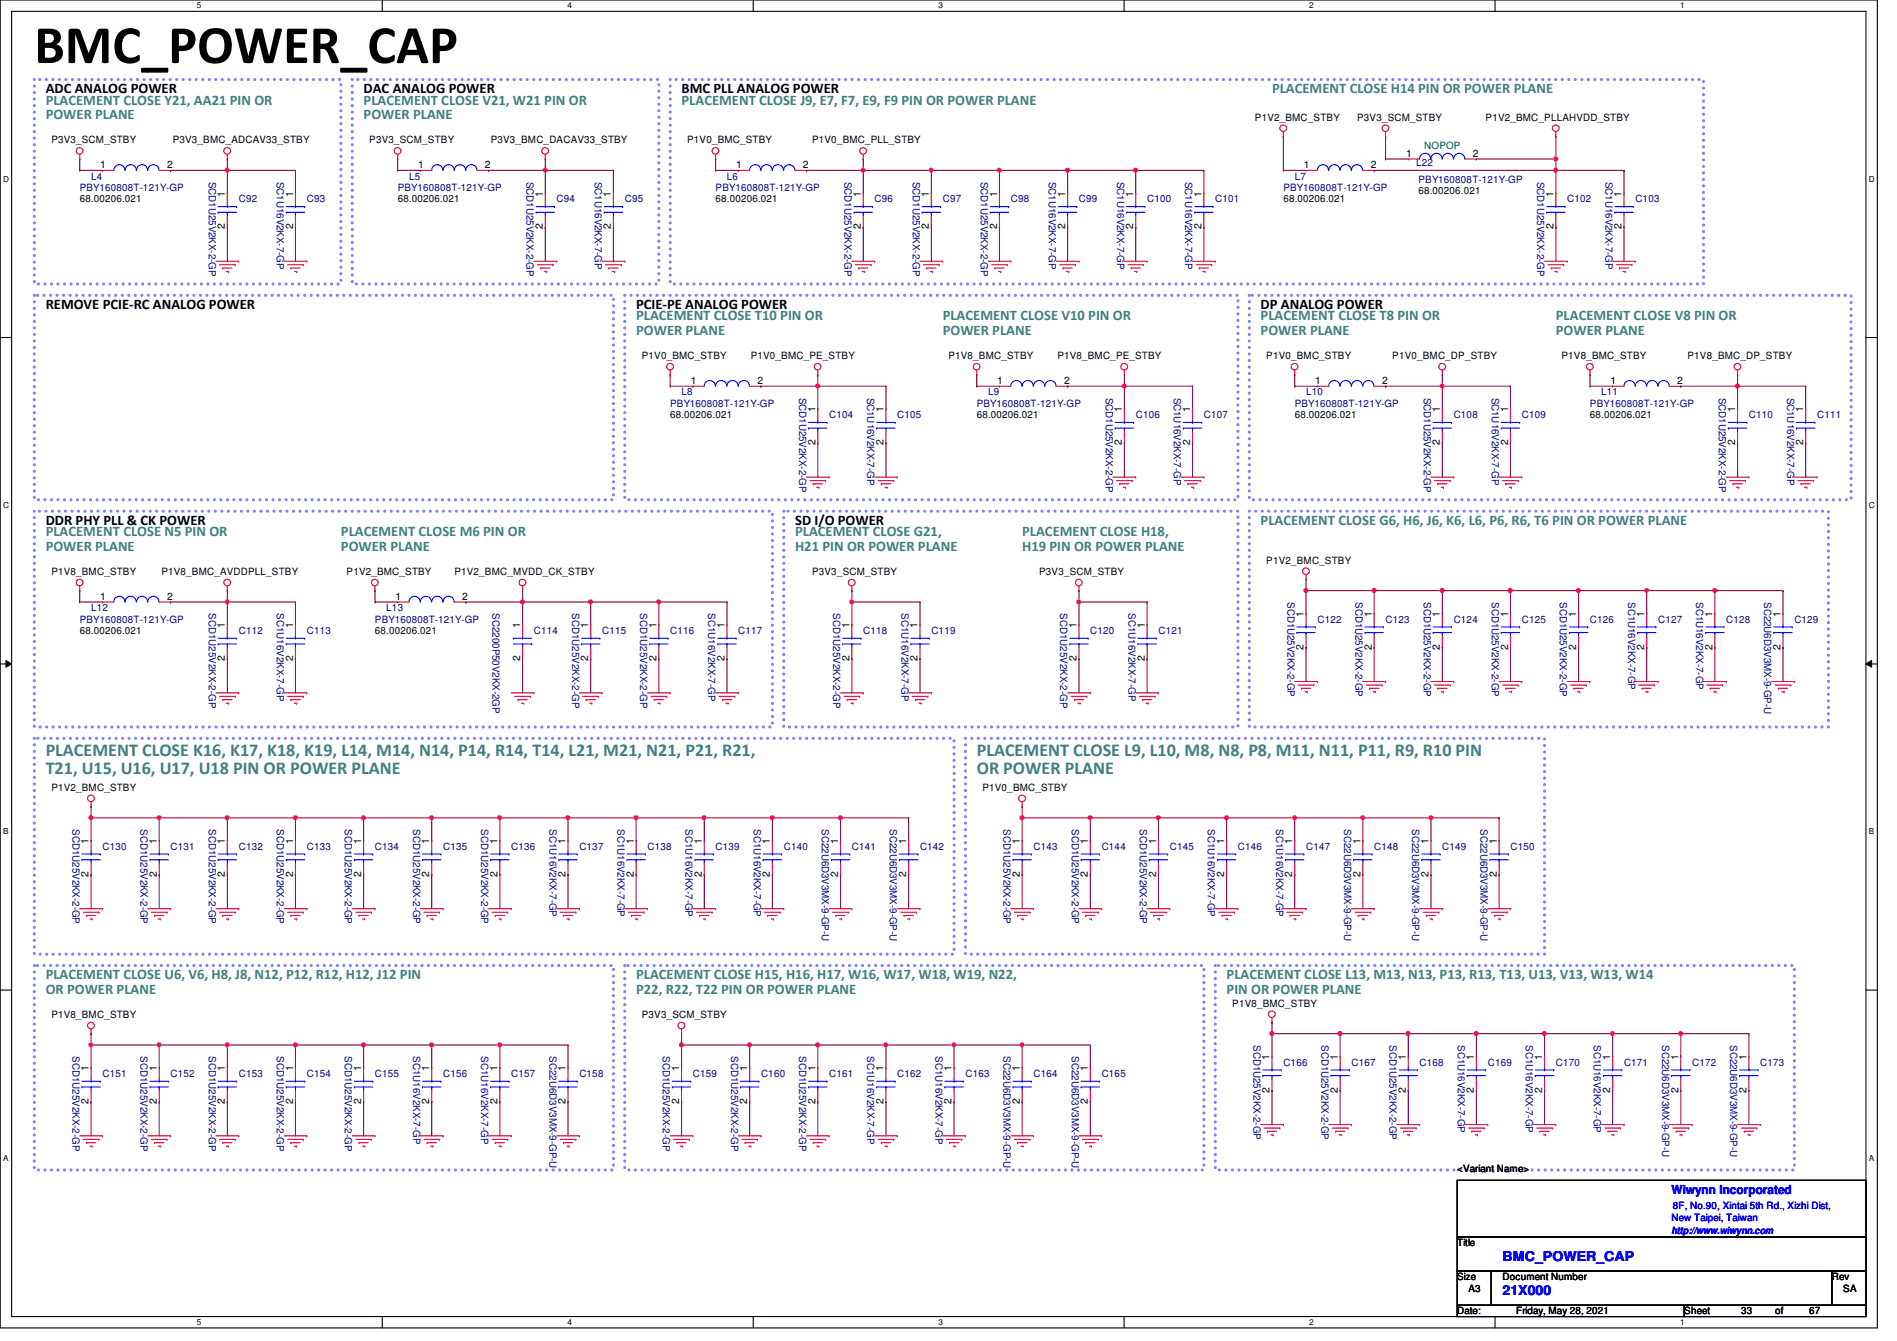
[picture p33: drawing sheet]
<svg xmlns="http://www.w3.org/2000/svg" width="297mm" height="210mm" viewBox="0 0 297 210" stroke-linecap="round" stroke-linejoin="round" font-family="sans-serif">
<defs><g id="words">
<text font-size="8.5" x="5.4" y="9.9">BMC_POWER_CAP</text>
<g font-size="2.8" fill="#408080">
<text x="7.2" y="118.3">PLACEMENT CLOSE K16, K17, K18, K19, L14, M14, N14, P14, R14, T14, L21, M21, N21, P21, R21,</text>
<text x="152.9" y="118.3">PLACEMENT CLOSE L9, L10, M8, N8, P8, M11, N11, P11, R9, R10 PIN</text>
<text x="7.2" y="121.1">T21, U15, U16, U17, U18 PIN OR POWER PLANE</text>
<text x="152.9" y="121.1">OR POWER PLANE</text>
</g>
<g font-size="2.3" fill="#408080">
<text x="7.2" y="16.4">PLACEMENT CLOSE Y21, AA21 PIN OR</text>
<text x="56.9" y="16.4">PLACEMENT CLOSE V21, W21 PIN OR</text>
<text x="106.7" y="16.4">PLACEMENT CLOSE J9, E7, F7, E9, F9 PIN OR POWER PLANE</text>
<text x="199.2" y="14.6">PLACEMENT CLOSE H14 PIN OR POWER PLANE</text>
<text x="7.2" y="18.7">POWER PLANE</text>
<text x="56.9" y="18.7">POWER PLANE</text>
<text x="99.6" y="50.2">PLACEMENT CLOSE T10 PIN OR</text>
<text x="99.6" y="52.5">POWER PLANE</text>
<text x="147.6" y="50.2">PLACEMENT CLOSE V10 PIN OR</text>
<text x="147.6" y="52.5">POWER PLANE</text>
<text x="197.4" y="50.2">PLACEMENT CLOSE T8 PIN OR</text>
<text x="197.4" y="52.5">POWER PLANE</text>
<text x="243.6" y="50.2">PLACEMENT CLOSE V8 PIN OR</text>
<text x="243.6" y="52.5">POWER PLANE</text>
<text x="7.2" y="83.9">PLACEMENT CLOSE N5 PIN OR</text>
<text x="53.4" y="83.9">PLACEMENT CLOSE M6 PIN OR</text>
<text x="124.5" y="83.9">PLACEMENT CLOSE G21,</text>
<text x="160.1" y="83.9">PLACEMENT CLOSE H18,</text>
<text x="197.4" y="82.2">PLACEMENT CLOSE G6, H6, J6, K6, L6, P6, R6, T6 PIN OR POWER PLANE</text>
<text x="7.2" y="86.2">POWER PLANE</text>
<text x="53.4" y="86.2">POWER PLANE</text>
<text x="124.5" y="86.2">H21 PIN OR POWER PLANE</text>
<text x="160.1" y="86.2">H19 PIN OR POWER PLANE</text>
<text x="7.2" y="153.3">PLACEMENT CLOSE U6, V6, H8, J8, N12, P12, R12, H12, J12 PIN</text>
<text x="7.2" y="155.6">OR POWER PLANE</text>
<text x="99.6" y="153.3">PLACEMENT CLOSE H15, H16, H17, W16, W17, W18, W19, N22,</text>
<text x="99.6" y="155.6">P22, R22, T22 PIN OR POWER PLANE</text>
<text x="192.1" y="153.3">PLACEMENT CLOSE L13, M13, N13, P13, R13, T13, U13, V13, W13, W14</text>
<text x="192.1" y="155.6">PIN OR POWER PLANE</text>
</g>
<g font-size="2.3">
<text x="7.2" y="14.6">ADC ANALOG POWER</text>
<text x="56.9" y="14.6">DAC ANALOG POWER</text>
<text x="106.7" y="14.6">BMC PLL ANALOG POWER</text>
<text x="7.2" y="48.4">REMOVE PCIE-RC ANALOG POWER</text>
<text x="99.6" y="48.4">PCIE-PE ANALOG POWER</text>
<text x="197.4" y="48.4">DP ANALOG POWER</text>
<text x="7.2" y="82.2">DDR PHY PLL &amp; CK POWER</text>
<text x="124.5" y="82.2">SD I/O POWER</text>
</g>
<g font-size="2.1" fill="#00f">
<text x="235.3" y="197.4">BMC_POWER_CAP</text>
<text x="235.3" y="202.7">21X000</text>
</g>
<text font-size="1.9" fill="#00f" x="261.7" y="186.9">Wiwynn Incorporated</text>
<g font-size="1.6">
<text x="8" y="22.4">P3V3_SCM_STBY</text>
<text x="27" y="22.4">P3V3_BMC_ADCAV33_STBY</text>
<text x="57.8" y="22.4">P3V3_SCM_STBY</text>
<text x="76.8" y="22.4">P3V3_BMC_DACAV33_STBY</text>
<text x="107.6" y="22.4">P1V0_BMC_STBY</text>
<text x="127.2" y="22.4">P1V0_BMC_PLL_STBY</text>
<text x="196.5" y="18.9">P1V2_BMC_STBY</text>
<text x="212.5" y="18.9">P3V3_SCM_STBY</text>
<text x="232.6" y="18.9">P1V2_BMC_PLLAHVDD_STBY</text>
<text x="15.7" y="26.3">1</text>
<text x="26.2" y="26.3">2</text>
<text x="65.5" y="26.3">1</text>
<text x="75.9" y="26.3">2</text>
<text x="115.3" y="26.3">1</text>
<text x="125.7" y="26.3">2</text>
<text x="204.2" y="26.3">1</text>
<text x="214.6" y="26.3">2</text>
<text x="220.2" y="24.5">1</text>
<text x="230.6" y="24.5">2</text>
<text x="12.5" y="31.7">68.00206.021</text>
<text x="35.2" y="35.9" transform="rotate(-90 35.2 35.9)">2</text>
<text x="35.2" y="30.8" transform="rotate(-90 35.2 30.8)">1</text>
<text x="45.9" y="35.9" transform="rotate(-90 45.9 35.9)">2</text>
<text x="45.9" y="30.8" transform="rotate(-90 45.9 30.8)">1</text>
<text x="62.3" y="31.7">68.00206.021</text>
<text x="85" y="35.9" transform="rotate(-90 85 35.9)">2</text>
<text x="85" y="30.8" transform="rotate(-90 85 30.8)">1</text>
<text x="95.7" y="35.9" transform="rotate(-90 95.7 35.9)">2</text>
<text x="95.7" y="30.8" transform="rotate(-90 95.7 30.8)">1</text>
<text x="112.1" y="31.7">68.00206.021</text>
<text x="134.8" y="35.9" transform="rotate(-90 134.8 35.9)">2</text>
<text x="134.8" y="30.8" transform="rotate(-90 134.8 30.8)">1</text>
<text x="145.5" y="35.9" transform="rotate(-90 145.5 35.9)">2</text>
<text x="145.5" y="30.8" transform="rotate(-90 145.5 30.8)">1</text>
<text x="156.1" y="35.9" transform="rotate(-90 156.1 35.9)">2</text>
<text x="156.1" y="30.8" transform="rotate(-90 156.1 30.8)">1</text>
<text x="166.8" y="35.9" transform="rotate(-90 166.8 35.9)">2</text>
<text x="166.8" y="30.8" transform="rotate(-90 166.8 30.8)">1</text>
<text x="177.5" y="35.9" transform="rotate(-90 177.5 35.9)">2</text>
<text x="177.5" y="30.8" transform="rotate(-90 177.5 30.8)">1</text>
<text x="188.1" y="35.9" transform="rotate(-90 188.1 35.9)">2</text>
<text x="188.1" y="30.8" transform="rotate(-90 188.1 30.8)">1</text>
<text x="201" y="31.7">68.00206.021</text>
<text x="222.1" y="30.4">68.00206.021</text>
<text x="243.2" y="35.9" transform="rotate(-90 243.2 35.9)">2</text>
<text x="243.2" y="30.8" transform="rotate(-90 243.2 30.8)">1</text>
<text x="253.9" y="35.9" transform="rotate(-90 253.9 35.9)">2</text>
<text x="253.9" y="30.8" transform="rotate(-90 253.9 30.8)">1</text>
<text x="100.5" y="56.2">P1V0_BMC_STBY</text>
<text x="117.6" y="56.2">P1V0_BMC_PE_STBY</text>
<text x="148.5" y="56.2">P1V8_BMC_STBY</text>
<text x="165.6" y="56.2">P1V8_BMC_PE_STBY</text>
<text x="198.3" y="56.2">P1V0_BMC_STBY</text>
<text x="218" y="56.2">P1V0_BMC_DP_STBY</text>
<text x="244.5" y="56.2">P1V8_BMC_STBY</text>
<text x="264.2" y="56.2">P1V8_BMC_DP_STBY</text>
<text x="104.9" y="65.4">68.00206.021</text>
<text x="108.2" y="60.1">1</text>
<text x="118.6" y="60.1">2</text>
<text x="127.7" y="64.6" transform="rotate(-90 127.7 64.6)">1</text>
<text x="138.3" y="64.6" transform="rotate(-90 138.3 64.6)">1</text>
<text x="152.9" y="65.4">68.00206.021</text>
<text x="156.2" y="60.1">1</text>
<text x="166.6" y="60.1">2</text>
<text x="175.7" y="64.6" transform="rotate(-90 175.7 64.6)">1</text>
<text x="186.3" y="64.6" transform="rotate(-90 186.3 64.6)">1</text>
<text x="202.7" y="65.4">68.00206.021</text>
<text x="205.9" y="60.1">1</text>
<text x="216.4" y="60.1">2</text>
<text x="225.5" y="64.6" transform="rotate(-90 225.5 64.6)">1</text>
<text x="236.1" y="64.6" transform="rotate(-90 236.1 64.6)">1</text>
<text x="249" y="65.4">68.00206.021</text>
<text x="252.2" y="60.1">1</text>
<text x="262.6" y="60.1">2</text>
<text x="271.7" y="64.6" transform="rotate(-90 271.7 64.6)">1</text>
<text x="282.4" y="64.6" transform="rotate(-90 282.4 64.6)">1</text>
<text x="127.7" y="69.7" transform="rotate(-90 127.7 69.7)">2</text>
<text x="138.3" y="69.7" transform="rotate(-90 138.3 69.7)">2</text>
<text x="175.7" y="69.7" transform="rotate(-90 175.7 69.7)">2</text>
<text x="186.3" y="69.7" transform="rotate(-90 186.3 69.7)">2</text>
<text x="225.5" y="69.7" transform="rotate(-90 225.5 69.7)">2</text>
<text x="236.1" y="69.7" transform="rotate(-90 236.1 69.7)">2</text>
<text x="271.7" y="69.7" transform="rotate(-90 271.7 69.7)">2</text>
<text x="282.4" y="69.7" transform="rotate(-90 282.4 69.7)">2</text>
<text x="198.3" y="88.2">P1V2_BMC_STBY</text>
<text x="8" y="90">P1V8_BMC_STBY</text>
<text x="15.7" y="93.9">1</text>
<text x="25.3" y="90">P1V8_BMC_AVDDPLL_STBY</text>
<text x="26.2" y="93.9">2</text>
<text x="54.3" y="90">P1V2_BMC_STBY</text>
<text x="61.9" y="93.9">1</text>
<text x="71.2" y="90">P1V2_BMC_MVDD_CK_STBY</text>
<text x="72.4" y="93.9">2</text>
<text x="127.2" y="90">P3V3_SCM_STBY</text>
<text x="162.7" y="90">P3V3_SCM_STBY</text>
<text x="12.5" y="99.2">68.00206.021</text>
<text x="35.2" y="98.3" transform="rotate(-90 35.2 98.3)">1</text>
<text x="45.9" y="98.3" transform="rotate(-90 45.9 98.3)">1</text>
<text x="58.7" y="99.2">68.00206.021</text>
<text x="81.4" y="98.3" transform="rotate(-90 81.4 98.3)">1</text>
<text x="92.1" y="98.3" transform="rotate(-90 92.1 98.3)">1</text>
<text x="102.8" y="98.3" transform="rotate(-90 102.8 98.3)">1</text>
<text x="113.5" y="98.3" transform="rotate(-90 113.5 98.3)">1</text>
<text x="133" y="98.3" transform="rotate(-90 133 98.3)">1</text>
<text x="143.7" y="98.3" transform="rotate(-90 143.7 98.3)">1</text>
<text x="168.6" y="98.3" transform="rotate(-90 168.6 98.3)">1</text>
<text x="179.2" y="98.3" transform="rotate(-90 179.2 98.3)">1</text>
<text x="204.1" y="101.7" transform="rotate(-90 204.1 101.7)">2</text>
<text x="204.1" y="96.6" transform="rotate(-90 204.1 96.6)">1</text>
<text x="214.8" y="101.7" transform="rotate(-90 214.8 101.7)">2</text>
<text x="214.8" y="96.6" transform="rotate(-90 214.8 96.6)">1</text>
<text x="225.5" y="101.7" transform="rotate(-90 225.5 101.7)">2</text>
<text x="225.5" y="96.6" transform="rotate(-90 225.5 96.6)">1</text>
<text x="236.1" y="101.7" transform="rotate(-90 236.1 101.7)">2</text>
<text x="236.1" y="96.6" transform="rotate(-90 236.1 96.6)">1</text>
<text x="246.8" y="101.7" transform="rotate(-90 246.8 101.7)">2</text>
<text x="246.8" y="96.6" transform="rotate(-90 246.8 96.6)">1</text>
<text x="257.5" y="101.7" transform="rotate(-90 257.5 101.7)">2</text>
<text x="257.5" y="96.6" transform="rotate(-90 257.5 96.6)">1</text>
<text x="268.1" y="101.7" transform="rotate(-90 268.1 101.7)">2</text>
<text x="268.1" y="96.6" transform="rotate(-90 268.1 96.6)">1</text>
<text x="278.8" y="101.7" transform="rotate(-90 278.8 101.7)">2</text>
<text x="278.8" y="96.6" transform="rotate(-90 278.8 96.6)">1</text>
<text x="35.2" y="103.5" transform="rotate(-90 35.2 103.5)">2</text>
<text x="45.9" y="103.5" transform="rotate(-90 45.9 103.5)">2</text>
<text x="81.4" y="103.5" transform="rotate(-90 81.4 103.5)">2</text>
<text x="92.1" y="103.5" transform="rotate(-90 92.1 103.5)">2</text>
<text x="102.8" y="103.5" transform="rotate(-90 102.8 103.5)">2</text>
<text x="113.5" y="103.5" transform="rotate(-90 113.5 103.5)">2</text>
<text x="133" y="103.5" transform="rotate(-90 133 103.5)">2</text>
<text x="143.7" y="103.5" transform="rotate(-90 143.7 103.5)">2</text>
<text x="168.6" y="103.5" transform="rotate(-90 168.6 103.5)">2</text>
<text x="179.2" y="103.5" transform="rotate(-90 179.2 103.5)">2</text>
<text x="8" y="123.8">P1V2_BMC_STBY</text>
<text x="153.8" y="123.8">P1V0_BMC_STBY</text>
<text x="13.9" y="137.2" transform="rotate(-90 13.9 137.2)">2</text>
<text x="13.9" y="132.1" transform="rotate(-90 13.9 132.1)">1</text>
<text x="24.6" y="137.2" transform="rotate(-90 24.6 137.2)">2</text>
<text x="24.6" y="132.1" transform="rotate(-90 24.6 132.1)">1</text>
<text x="35.2" y="137.2" transform="rotate(-90 35.2 137.2)">2</text>
<text x="35.2" y="132.1" transform="rotate(-90 35.2 132.1)">1</text>
<text x="45.9" y="137.2" transform="rotate(-90 45.9 137.2)">2</text>
<text x="45.9" y="132.1" transform="rotate(-90 45.9 132.1)">1</text>
<text x="56.6" y="137.2" transform="rotate(-90 56.6 137.2)">2</text>
<text x="56.6" y="132.1" transform="rotate(-90 56.6 132.1)">1</text>
<text x="67.2" y="137.2" transform="rotate(-90 67.2 137.2)">2</text>
<text x="67.2" y="132.1" transform="rotate(-90 67.2 132.1)">1</text>
<text x="77.9" y="137.2" transform="rotate(-90 77.9 137.2)">2</text>
<text x="77.9" y="132.1" transform="rotate(-90 77.9 132.1)">1</text>
<text x="88.6" y="137.2" transform="rotate(-90 88.6 137.2)">2</text>
<text x="88.6" y="132.1" transform="rotate(-90 88.6 132.1)">1</text>
<text x="99.2" y="137.2" transform="rotate(-90 99.2 137.2)">2</text>
<text x="99.2" y="132.1" transform="rotate(-90 99.2 132.1)">1</text>
<text x="109.9" y="137.2" transform="rotate(-90 109.9 137.2)">2</text>
<text x="109.9" y="132.1" transform="rotate(-90 109.9 132.1)">1</text>
<text x="120.6" y="137.2" transform="rotate(-90 120.6 137.2)">2</text>
<text x="120.6" y="132.1" transform="rotate(-90 120.6 132.1)">1</text>
<text x="131.2" y="137.2" transform="rotate(-90 131.2 137.2)">2</text>
<text x="131.2" y="132.1" transform="rotate(-90 131.2 132.1)">1</text>
<text x="141.9" y="137.2" transform="rotate(-90 141.9 137.2)">2</text>
<text x="141.9" y="132.1" transform="rotate(-90 141.9 132.1)">1</text>
<text x="159.7" y="137.2" transform="rotate(-90 159.7 137.2)">2</text>
<text x="159.7" y="132.1" transform="rotate(-90 159.7 132.1)">1</text>
<text x="170.3" y="137.2" transform="rotate(-90 170.3 137.2)">2</text>
<text x="170.3" y="132.1" transform="rotate(-90 170.3 132.1)">1</text>
<text x="181" y="137.2" transform="rotate(-90 181 137.2)">2</text>
<text x="181" y="132.1" transform="rotate(-90 181 132.1)">1</text>
<text x="191.7" y="137.2" transform="rotate(-90 191.7 137.2)">2</text>
<text x="191.7" y="132.1" transform="rotate(-90 191.7 132.1)">1</text>
<text x="202.4" y="137.2" transform="rotate(-90 202.4 137.2)">2</text>
<text x="202.4" y="132.1" transform="rotate(-90 202.4 132.1)">1</text>
<text x="213" y="137.2" transform="rotate(-90 213 137.2)">2</text>
<text x="213" y="132.1" transform="rotate(-90 213 132.1)">1</text>
<text x="223.7" y="137.2" transform="rotate(-90 223.7 137.2)">2</text>
<text x="223.7" y="132.1" transform="rotate(-90 223.7 132.1)">1</text>
<text x="234.4" y="137.2" transform="rotate(-90 234.4 137.2)">2</text>
<text x="234.4" y="132.1" transform="rotate(-90 234.4 132.1)">1</text>
<text x="8" y="159.3">P1V8_BMC_STBY</text>
<text x="100.5" y="159.3">P3V3_SCM_STBY</text>
<text x="193" y="157.6">P1V8_BMC_STBY</text>
<text x="13.9" y="167.7" transform="rotate(-90 13.9 167.7)">1</text>
<text x="24.6" y="167.7" transform="rotate(-90 24.6 167.7)">1</text>
<text x="35.2" y="167.7" transform="rotate(-90 35.2 167.7)">1</text>
<text x="45.9" y="167.7" transform="rotate(-90 45.9 167.7)">1</text>
<text x="56.6" y="167.7" transform="rotate(-90 56.6 167.7)">1</text>
<text x="67.2" y="167.7" transform="rotate(-90 67.2 167.7)">1</text>
<text x="77.9" y="167.7" transform="rotate(-90 77.9 167.7)">1</text>
<text x="88.6" y="167.7" transform="rotate(-90 88.6 167.7)">1</text>
<text x="106.3" y="167.7" transform="rotate(-90 106.3 167.7)">1</text>
<text x="117" y="167.7" transform="rotate(-90 117 167.7)">1</text>
<text x="127.7" y="167.7" transform="rotate(-90 127.7 167.7)">1</text>
<text x="138.3" y="167.7" transform="rotate(-90 138.3 167.7)">1</text>
<text x="149" y="167.7" transform="rotate(-90 149 167.7)">1</text>
<text x="159.7" y="167.7" transform="rotate(-90 159.7 167.7)">1</text>
<text x="170.3" y="167.7" transform="rotate(-90 170.3 167.7)">1</text>
<text x="198.8" y="165.9" transform="rotate(-90 198.8 165.9)">1</text>
<text x="209.5" y="165.9" transform="rotate(-90 209.5 165.9)">1</text>
<text x="220.1" y="165.9" transform="rotate(-90 220.1 165.9)">1</text>
<text x="230.8" y="165.9" transform="rotate(-90 230.8 165.9)">1</text>
<text x="241.5" y="165.9" transform="rotate(-90 241.5 165.9)">1</text>
<text x="252.1" y="165.9" transform="rotate(-90 252.1 165.9)">1</text>
<text x="262.8" y="165.9" transform="rotate(-90 262.8 165.9)">1</text>
<text x="273.5" y="165.9" transform="rotate(-90 273.5 165.9)">1</text>
<text x="13.9" y="172.8" transform="rotate(-90 13.9 172.8)">2</text>
<text x="24.6" y="172.8" transform="rotate(-90 24.6 172.8)">2</text>
<text x="35.2" y="172.8" transform="rotate(-90 35.2 172.8)">2</text>
<text x="45.9" y="172.8" transform="rotate(-90 45.9 172.8)">2</text>
<text x="56.6" y="172.8" transform="rotate(-90 56.6 172.8)">2</text>
<text x="67.2" y="172.8" transform="rotate(-90 67.2 172.8)">2</text>
<text x="77.9" y="172.8" transform="rotate(-90 77.9 172.8)">2</text>
<text x="88.6" y="172.8" transform="rotate(-90 88.6 172.8)">2</text>
<text x="106.3" y="172.8" transform="rotate(-90 106.3 172.8)">2</text>
<text x="117" y="172.8" transform="rotate(-90 117 172.8)">2</text>
<text x="127.7" y="172.8" transform="rotate(-90 127.7 172.8)">2</text>
<text x="138.3" y="172.8" transform="rotate(-90 138.3 172.8)">2</text>
<text x="149" y="172.8" transform="rotate(-90 149 172.8)">2</text>
<text x="159.7" y="172.8" transform="rotate(-90 159.7 172.8)">2</text>
<text x="170.3" y="172.8" transform="rotate(-90 170.3 172.8)">2</text>
<text x="198.8" y="171" transform="rotate(-90 198.8 171)">2</text>
<text x="209.5" y="171" transform="rotate(-90 209.5 171)">2</text>
<text x="220.1" y="171" transform="rotate(-90 220.1 171)">2</text>
<text x="230.8" y="171" transform="rotate(-90 230.8 171)">2</text>
<text x="241.5" y="171" transform="rotate(-90 241.5 171)">2</text>
<text x="252.1" y="171" transform="rotate(-90 252.1 171)">2</text>
<text x="262.8" y="171" transform="rotate(-90 262.8 171)">2</text>
<text x="273.5" y="171" transform="rotate(-90 273.5 171)">2</text>
<text x="228.2" y="183.5">&lt;Variant Name&gt;</text>
<text x="228.2" y="195.1">Title</text>
<text x="228.2" y="200.4">Size</text>
<text x="230" y="202.2">A3</text>
<text x="235.3" y="200.4">Document Number</text>
<text x="286.8" y="200.4">Rev</text>
<text x="288.6" y="202.2">SA</text>
<text x="228.2" y="205.7">Date:</text>
<text x="237.4" y="205.7">Friday, May 28, 2021</text>
<text x="263.7" y="205.7">Sheet</text>
<text x="272.6" y="205.7">33</text>
<text x="278" y="205.7">of</text>
<text x="283.3" y="205.7">67</text>
</g>
<text font-size="1.6" fill="#008000" x="223" y="23.3">NOPOP</text>
<g font-size="1.6" fill="#000080">
<text x="12.5" y="29.9">PBY160808T-121Y-GP</text>
<text x="14.3" y="28.1">L4</text>
<text x="32.7" y="28.4" transform="rotate(90 32.7 28.4)">SCD1U25V2KX-2-GP</text>
<text x="43.3" y="28.4" transform="rotate(90 43.3 28.4)">SC1U16V2KX-7-GP</text>
<text x="62.3" y="29.9">PBY160808T-121Y-GP</text>
<text x="64" y="28.1">L5</text>
<text x="82.5" y="28.4" transform="rotate(90 82.5 28.4)">SCD1U25V2KX-2-GP</text>
<text x="93.1" y="28.4" transform="rotate(90 93.1 28.4)">SC1U16V2KX-7-GP</text>
<text x="112.1" y="29.9">PBY160808T-121Y-GP</text>
<text x="113.8" y="28.1">L6</text>
<text x="132.2" y="28.4" transform="rotate(90 132.2 28.4)">SCD1U25V2KX-2-GP</text>
<text x="142.9" y="28.4" transform="rotate(90 142.9 28.4)">SCD1U25V2KX-2-GP</text>
<text x="153.6" y="28.4" transform="rotate(90 153.6 28.4)">SCD1U25V2KX-2-GP</text>
<text x="164.3" y="28.4" transform="rotate(90 164.3 28.4)">SC1U16V2KX-7-GP</text>
<text x="174.9" y="28.4" transform="rotate(90 174.9 28.4)">SC1U16V2KX-7-GP</text>
<text x="185.6" y="28.4" transform="rotate(90 185.6 28.4)">SC1U16V2KX-7-GP</text>
<text x="201" y="29.9">PBY160808T-121Y-GP</text>
<text x="202.7" y="28.1">L7</text>
<text x="221.7" y="26">L22</text>
<text x="222.1" y="28.7">PBY160808T-121Y-GP</text>
<text x="240.7" y="28.4" transform="rotate(90 240.7 28.4)">SCD1U25V2KX-2-GP</text>
<text x="251.4" y="28.4" transform="rotate(90 251.4 28.4)">SC1U16V2KX-7-GP</text>
<text x="37.4" y="31.7">C92</text>
<text x="48" y="31.7">C93</text>
<text x="87.2" y="31.7">C94</text>
<text x="97.8" y="31.7">C95</text>
<text x="136.9" y="31.7">C96</text>
<text x="147.6" y="31.7">C97</text>
<text x="158.3" y="31.7">C98</text>
<text x="168.9" y="31.7">C99</text>
<text x="179.6" y="31.7">C100</text>
<text x="190.3" y="31.7">C101</text>
<text x="245.4" y="31.7">C102</text>
<text x="256.1" y="31.7">C103</text>
<text x="104.9" y="63.7">PBY160808T-121Y-GP</text>
<text x="106.7" y="61.9">L8</text>
<text x="125.1" y="62.2" transform="rotate(90 125.1 62.2)">SCD1U25V2KX-2-GP</text>
<text x="129.8" y="65.4">C104</text>
<text x="135.8" y="62.2" transform="rotate(90 135.8 62.2)">SC1U16V2KX-7-GP</text>
<text x="140.5" y="65.4">C105</text>
<text x="152.9" y="63.7">PBY160808T-121Y-GP</text>
<text x="154.7" y="61.9">L9</text>
<text x="173.1" y="62.2" transform="rotate(90 173.1 62.2)">SCD1U25V2KX-2-GP</text>
<text x="177.8" y="65.4">C106</text>
<text x="183.8" y="62.2" transform="rotate(90 183.8 62.2)">SC1U16V2KX-7-GP</text>
<text x="188.5" y="65.4">C107</text>
<text x="202.7" y="63.7">PBY160808T-121Y-GP</text>
<text x="204.5" y="61.9">L10</text>
<text x="222.9" y="62.2" transform="rotate(90 222.9 62.2)">SCD1U25V2KX-2-GP</text>
<text x="227.6" y="65.4">C108</text>
<text x="233.6" y="62.2" transform="rotate(90 233.6 62.2)">SC1U16V2KX-7-GP</text>
<text x="238.3" y="65.4">C109</text>
<text x="249" y="63.7">PBY160808T-121Y-GP</text>
<text x="250.7" y="61.9">L11</text>
<text x="269.2" y="62.2" transform="rotate(90 269.2 62.2)">SCD1U25V2KX-2-GP</text>
<text x="273.9" y="65.4">C110</text>
<text x="279.8" y="62.2" transform="rotate(90 279.8 62.2)">SC1U16V2KX-7-GP</text>
<text x="284.5" y="65.4">C111</text>
<text x="14.3" y="95.7">L12</text>
<text x="60.5" y="95.7">L13</text>
<text x="201.6" y="94.2" transform="rotate(90 201.6 94.2)">SCD1U25V2KX-2-GP</text>
<text x="212.3" y="94.2" transform="rotate(90 212.3 94.2)">SCD1U25V2KX-2-GP</text>
<text x="222.9" y="94.2" transform="rotate(90 222.9 94.2)">SCD1U25V2KX-2-GP</text>
<text x="233.6" y="94.2" transform="rotate(90 233.6 94.2)">SCD1U25V2KX-2-GP</text>
<text x="244.3" y="94.2" transform="rotate(90 244.3 94.2)">SCD1U25V2KX-2-GP</text>
<text x="254.9" y="94.2" transform="rotate(90 254.9 94.2)">SC1U16V2KX-7-GP</text>
<text x="265.6" y="94.2" transform="rotate(90 265.6 94.2)">SC1U16V2KX-7-GP</text>
<text x="276.3" y="94.2" transform="rotate(90 276.3 94.2)">SC22U6D3V3MX-9-GP-U</text>
<text x="12.5" y="97.5">PBY160808T-121Y-GP</text>
<text x="32.7" y="96" transform="rotate(90 32.7 96)">SCD1U25V2KX-2-GP</text>
<text x="37.4" y="99.2">C112</text>
<text x="43.3" y="96" transform="rotate(90 43.3 96)">SC1U16V2KX-7-GP</text>
<text x="48" y="99.2">C113</text>
<text x="58.7" y="97.5">PBY160808T-121Y-GP</text>
<text x="77.1" y="96" transform="rotate(90 77.1 96)">SC2200P50V2KX-2GP</text>
<text x="83.6" y="99.2">C114</text>
<text x="89.6" y="96" transform="rotate(90 89.6 96)">SCD1U25V2KX-2-GP</text>
<text x="94.3" y="99.2">C115</text>
<text x="100.2" y="96" transform="rotate(90 100.2 96)">SCD1U25V2KX-2-GP</text>
<text x="104.9" y="99.2">C116</text>
<text x="110.9" y="96" transform="rotate(90 110.9 96)">SC1U16V2KX-7-GP</text>
<text x="115.6" y="99.2">C117</text>
<text x="130.5" y="96" transform="rotate(90 130.5 96)">SCD1U25V2KX-2-GP</text>
<text x="135.2" y="99.2">C118</text>
<text x="141.1" y="96" transform="rotate(90 141.1 96)">SC1U16V2KX-7-GP</text>
<text x="145.8" y="99.2">C119</text>
<text x="166" y="96" transform="rotate(90 166 96)">SCD1U25V2KX-2-GP</text>
<text x="170.7" y="99.2">C120</text>
<text x="176.7" y="96" transform="rotate(90 176.7 96)">SC1U16V2KX-7-GP</text>
<text x="181.4" y="99.2">C121</text>
<text x="206.3" y="97.5">C122</text>
<text x="217" y="97.5">C123</text>
<text x="227.6" y="97.5">C124</text>
<text x="238.3" y="97.5">C125</text>
<text x="249" y="97.5">C126</text>
<text x="259.6" y="97.5">C127</text>
<text x="270.3" y="97.5">C128</text>
<text x="281" y="97.5">C129</text>
<text x="11.3" y="129.8" transform="rotate(90 11.3 129.8)">SCD1U25V2KX-2-GP</text>
<text x="22" y="129.8" transform="rotate(90 22 129.8)">SCD1U25V2KX-2-GP</text>
<text x="32.7" y="129.8" transform="rotate(90 32.7 129.8)">SCD1U25V2KX-2-GP</text>
<text x="43.3" y="129.8" transform="rotate(90 43.3 129.8)">SCD1U25V2KX-2-GP</text>
<text x="54" y="129.8" transform="rotate(90 54 129.8)">SCD1U25V2KX-2-GP</text>
<text x="64.7" y="129.8" transform="rotate(90 64.7 129.8)">SCD1U25V2KX-2-GP</text>
<text x="75.4" y="129.8" transform="rotate(90 75.4 129.8)">SCD1U25V2KX-2-GP</text>
<text x="86" y="129.8" transform="rotate(90 86 129.8)">SC1U16V2KX-7-GP</text>
<text x="96.7" y="129.8" transform="rotate(90 96.7 129.8)">SC1U16V2KX-7-GP</text>
<text x="107.4" y="129.8" transform="rotate(90 107.4 129.8)">SC1U16V2KX-7-GP</text>
<text x="118" y="129.8" transform="rotate(90 118 129.8)">SC1U16V2KX-7-GP</text>
<text x="128.7" y="129.8" transform="rotate(90 128.7 129.8)">SC22U6D3V3MX-9-GP-U</text>
<text x="139.4" y="129.8" transform="rotate(90 139.4 129.8)">SC22U6D3V3MX-9-GP-U</text>
<text x="157.1" y="129.8" transform="rotate(90 157.1 129.8)">SCD1U25V2KX-2-GP</text>
<text x="167.8" y="129.8" transform="rotate(90 167.8 129.8)">SCD1U25V2KX-2-GP</text>
<text x="178.5" y="129.8" transform="rotate(90 178.5 129.8)">SCD1U25V2KX-2-GP</text>
<text x="189.1" y="129.8" transform="rotate(90 189.1 129.8)">SC1U16V2KX-7-GP</text>
<text x="199.8" y="129.8" transform="rotate(90 199.8 129.8)">SC1U16V2KX-7-GP</text>
<text x="210.5" y="129.8" transform="rotate(90 210.5 129.8)">SC22U6D3V3MX-9-GP-U</text>
<text x="221.1" y="129.8" transform="rotate(90 221.1 129.8)">SC22U6D3V3MX-9-GP-U</text>
<text x="231.8" y="129.8" transform="rotate(90 231.8 129.8)">SC22U6D3V3MX-9-GP-U</text>
<text x="16" y="133">C130</text>
<text x="26.7" y="133">C131</text>
<text x="37.4" y="133">C132</text>
<text x="48" y="133">C133</text>
<text x="58.7" y="133">C134</text>
<text x="69.4" y="133">C135</text>
<text x="80" y="133">C136</text>
<text x="90.7" y="133">C137</text>
<text x="101.4" y="133">C138</text>
<text x="112.1" y="133">C139</text>
<text x="122.7" y="133">C140</text>
<text x="133.4" y="133">C141</text>
<text x="144.1" y="133">C142</text>
<text x="161.8" y="133">C143</text>
<text x="172.5" y="133">C144</text>
<text x="183.2" y="133">C145</text>
<text x="193.8" y="133">C146</text>
<text x="204.5" y="133">C147</text>
<text x="215.2" y="133">C148</text>
<text x="225.8" y="133">C149</text>
<text x="236.5" y="133">C150</text>
<text x="11.3" y="165.4" transform="rotate(90 11.3 165.4)">SCD1U25V2KX-2-GP</text>
<text x="22" y="165.4" transform="rotate(90 22 165.4)">SCD1U25V2KX-2-GP</text>
<text x="32.7" y="165.4" transform="rotate(90 32.7 165.4)">SCD1U25V2KX-2-GP</text>
<text x="43.3" y="165.4" transform="rotate(90 43.3 165.4)">SCD1U25V2KX-2-GP</text>
<text x="54" y="165.4" transform="rotate(90 54 165.4)">SCD1U25V2KX-2-GP</text>
<text x="64.7" y="165.4" transform="rotate(90 64.7 165.4)">SC1U16V2KX-7-GP</text>
<text x="75.4" y="165.4" transform="rotate(90 75.4 165.4)">SC1U16V2KX-7-GP</text>
<text x="86" y="165.4" transform="rotate(90 86 165.4)">SC22U6D3V3MX-9-GP-U</text>
<text x="103.8" y="165.4" transform="rotate(90 103.8 165.4)">SCD1U25V2KX-2-GP</text>
<text x="114.5" y="165.4" transform="rotate(90 114.5 165.4)">SCD1U25V2KX-2-GP</text>
<text x="125.1" y="165.4" transform="rotate(90 125.1 165.4)">SCD1U25V2KX-2-GP</text>
<text x="135.8" y="165.4" transform="rotate(90 135.8 165.4)">SC1U16V2KX-7-GP</text>
<text x="146.5" y="165.4" transform="rotate(90 146.5 165.4)">SC1U16V2KX-7-GP</text>
<text x="157.1" y="165.4" transform="rotate(90 157.1 165.4)">SC22U6D3V3MX-9-GP-U</text>
<text x="167.8" y="165.4" transform="rotate(90 167.8 165.4)">SC22U6D3V3MX-9-GP-U</text>
<text x="196.3" y="163.6" transform="rotate(90 196.3 163.6)">SCD1U25V2KX-2-GP</text>
<text x="201" y="166.8">C166</text>
<text x="206.9" y="163.6" transform="rotate(90 206.9 163.6)">SCD1U25V2KX-2-GP</text>
<text x="211.6" y="166.8">C167</text>
<text x="217.6" y="163.6" transform="rotate(90 217.6 163.6)">SCD1U25V2KX-2-GP</text>
<text x="222.3" y="166.8">C168</text>
<text x="228.3" y="163.6" transform="rotate(90 228.3 163.6)">SC1U16V2KX-7-GP</text>
<text x="233" y="166.8">C169</text>
<text x="238.9" y="163.6" transform="rotate(90 238.9 163.6)">SC1U16V2KX-7-GP</text>
<text x="243.6" y="166.8">C170</text>
<text x="249.6" y="163.6" transform="rotate(90 249.6 163.6)">SC1U16V2KX-7-GP</text>
<text x="254.3" y="166.8">C171</text>
<text x="260.3" y="163.6" transform="rotate(90 260.3 163.6)">SC22U6D3V3MX-9-GP-U</text>
<text x="265" y="166.8">C172</text>
<text x="270.9" y="163.6" transform="rotate(90 270.9 163.6)">SC22U6D3V3MX-9-GP-U</text>
<text x="275.6" y="166.8">C173</text>
<text x="16" y="168.6">C151</text>
<text x="26.7" y="168.6">C152</text>
<text x="37.4" y="168.6">C153</text>
<text x="48" y="168.6">C154</text>
<text x="58.7" y="168.6">C155</text>
<text x="69.4" y="168.6">C156</text>
<text x="80" y="168.6">C157</text>
<text x="90.7" y="168.6">C158</text>
<text x="108.5" y="168.6">C159</text>
<text x="119.2" y="168.6">C160</text>
<text x="129.8" y="168.6">C161</text>
<text x="140.5" y="168.6">C162</text>
<text x="151.2" y="168.6">C163</text>
<text x="161.8" y="168.6">C164</text>
<text x="172.5" y="168.6">C165</text>
</g>
<g font-size="1.6" fill="#00f">
<text x="261.7" y="191.1">New Taipei, Taiwan</text>
<text x="262" y="189.2">8F, No.90, Xintai 5th Rd., Xizhi Dist,</text>
<text x="261.7" y="193.1">http://www.wiwynn.com</text>
</g>
<g font-size="1.3">
<text x="30.8" y="1.3">5</text>
<text x="88.9" y="1.3">4</text>
<text x="146.9" y="1.3">3</text>
<text x="205" y="1.3">2</text>
<text x="263.1" y="1.3">1</text>
<text x=".5" y="28.4">D</text>
<text x="292.6" y="28.4">D</text>
<text x=".5" y="79.5">C</text>
<text x="292.6" y="79.5">C</text>
<text x=".5" y="130.6">B</text>
<text x="292.6" y="130.6">B</text>
<text x=".5" y="181.7">A</text>
<text x="292.6" y="181.7">A</text>
<text x="30.8" y="207.4">5</text>
<text x="88.9" y="207.4">4</text>
<text x="146.9" y="207.4">3</text>
<text x="205" y="207.4">2</text>
<text x="263.1" y="207.4">1</text>
</g>
</g></defs>
<path d="M0 0h294v207.9h-294zM1.8 1.8h290.4v204.3h-290.4z" fill="none" stroke="#000" stroke-width=".17"/>
<g fill="#fff">
<path d="M30.8 .2h.7v1.4h-.7z"/>
<path d="M30.8 206.2h.7v1.4h-.7z"/>
</g>
<path d="M59.9 0v1.8M59.9 206.1v1.8" fill="none" stroke="#000" stroke-width=".17"/>
<g fill="#fff">
<path d="M88.9 .2h.6v1.4h-.6z"/>
<path d="M88.9 206.2h.6v1.4h-.6z"/>
</g>
<path d="M117.9 0v1.8M117.9 206.1v1.8" fill="none" stroke="#000" stroke-width=".17"/>
<g fill="#fff">
<path d="M146.9 .2h.7v1.4h-.7z"/>
<path d="M146.9 206.2h.7v1.4h-.7z"/>
</g>
<path d="M176 0v1.8M176 206.1v1.8" fill="none" stroke="#000" stroke-width=".17"/>
<g fill="#fff">
<path d="M205 .2h.7v1.4h-.7z"/>
<path d="M205 206.2h.7v1.4h-.7z"/>
</g>
<path d="M234.1 0v1.8M234.1 206.1v1.8" fill="none" stroke="#000" stroke-width=".17"/>
<g fill="#fff">
<path d="M263.1 .2h.7v1.4h-.7z"/>
<path d="M263.1 206.2h.7v1.4h-.7z"/>
<path d="M.5 27.3h.9v1.4h-.9z"/>
<path d="M292.6 27.3h.9v1.4h-.9z"/>
<path d="M.5 78.4h.9v1.4h-.9z"/>
<path d="M292.6 78.4h.9v1.4h-.9z"/>
</g>
<path d="M0 52.8h1.8M292.2 52.8h1.8" fill="none" stroke="#000" stroke-width=".17"/>
<g fill="#fff">
<path d="M.5 129.5h.8v1.4h-.8z"/>
<path d="M292.6 129.5h.9v1.4h-.9z"/>
</g>
<path d="M0 103.9h1.8M292.2 103.9h1.8" fill="none" stroke="#000" stroke-width=".17"/>
<path d="M.9 103.4l.9 .5-.9 .5zM292.2 103.9l.9-.5v1z" fill="#000"/>
<path d="M.9 103.4l.9 .5-.9 .5zM292.2 103.9l.9-.5v1z" fill="none" stroke="#000" stroke-width=".16"/>
<g fill="#fff">
<path d="M.5 180.5h.8v1.4h-.8z"/>
<path d="M292.6 180.5h.9v1.4h-.9z"/>
</g>
<path d="M0 155h1.8M292.2 155h1.8M228.2 184.7h64v8.9h-64zM228.2 193.6h64v5.4h-64zM228.2 199h5.3v5.3h-5.3zM233.5 199h53.3v5.3h-53.3zM286.8 199h5.4v5.3h-5.4zM228.2 204.3h35.5v1.8h-35.5zM263.7 204.3h28.5v1.8h-28.5z" fill="none" stroke="#000" stroke-width=".17"/>
<g fill="none" stroke="#8080ff" stroke-width=".51" stroke-dasharray="0 1">
<path d="M5.4 12.4h48v32h-48zM55.2 12.4h48v32h-48zM104.9 12.4h161.8v32h-161.8zM5.4 46.2h90.7v32h-90.7zM97.8 46.2h96v32h-96zM195.6 46.2h94.3v32h-94.3zM5.4 80h115.5v33.8h-115.5zM122.7 80h71.1v33.8h-71.1zM195.6 80h90.7v33.8h-90.7zM5.4 115.6h144v33.8h-144zM151.2 115.6h90.6v33.8h-90.6zM5.4 151.1h90.7v32h-90.7z"/>
<path d="M97.8 151.1h90.7v32h-90.7zM190.3 151.1h90.7v32h-90.7z"/>
</g>
<g fill="none" stroke="#f00" stroke-width=".17">
<path d="M12.5 24.9h.1M12.5 24.2v.7M16 26.7h.1M16 26.7h1.8M24.9 26.7h1.8M26.7 26.7h.1M35.6 24.9h.1M35.6 30.2h.1M35.6 35.6h.1M35.6 24.2v.7M35.6 30.2v1.8M35.6 33.8v1.8"/>
<path d="M46.3 30.2h.1M46.3 35.6h.1M46.3 30.2v1.8M46.3 33.8v1.8M62.3 24.9h.1M62.3 24.2v.7M65.8 26.7h.1M65.8 26.7h1.8M74.7 26.7h1.8M76.5 26.7h.1M85.4 24.9h.1M85.4 30.2h.1"/>
<path d="M85.4 35.6h.1M85.4 24.2v.7M85.4 30.2v1.8M85.4 33.8v1.8M96.1 30.2h.1M96.1 35.6h.1M96.1 30.2v1.8M96.1 33.8v1.8M112.1 24.9h.1M112.1 24.2v.7M115.6 26.7h.1M115.6 26.7h1.8"/>
<path d="M124.5 26.7h1.8M126.3 26.7h.1M135.2 24.9h.1M135.2 30.2h.1M135.2 35.6h.1M135.2 24.2v.7M135.2 30.2v1.8M135.2 33.8v1.8M145.8 30.2h.1M145.8 35.6h.1M145.8 30.2v1.8M145.8 33.8v1.8"/>
<path d="M156.5 30.2h.1M156.5 35.6h.1M156.5 30.2v1.8M156.5 33.8v1.8M167.2 30.2h.1M167.2 35.6h.1M167.2 30.2v1.8M167.2 33.8v1.8M177.8 30.2h.1M177.8 35.6h.1M177.8 30.2v1.8M177.8 33.8v1.8"/>
<path d="M188.5 30.2h.1M188.5 35.6h.1M188.5 30.2v1.8M188.5 33.8v1.8M201 21.3h.1M201 20.6v.7M204.5 26.7h.1M204.5 26.7h1.8M213.4 26.7h1.8M215.2 26.7h.1M217 21.3h.1M217 20.6v.7"/>
<path d="M220.5 24.9h.1M220.5 24.9h1.8M229.4 24.9h1.8M231.2 24.9h.1M243.6 21.3h.1M243.6 30.2h.1M243.6 35.6h.1M243.6 20.6v.7M243.6 30.2v1.8M243.6 33.8v1.8M254.3 30.2h.1M254.3 35.6h.1"/>
<path d="M254.3 30.2v1.8M254.3 33.8v1.8M33.8 40.9h3.6M34.4 41.4h2.4M34.9 42h.1M34.9 42h1.4M35.4 42.5h.4M35.8 42.5h.1M36.8 41.4h.1M37.4 40.9h.1M44.5 40.9h3.5M45 41.4h2.5"/>
<path d="M45.5 42h.1M45.5 42h1.5M46.1 42.5h.3M46.4 42.5h.1M47.5 41.4h.1M48 40.9h.1M83.6 40.9h3.6M84.2 41.4h2.4M84.7 42h.1M84.7 42h1.4M85.2 42.5h.4M85.6 42.5h.1"/>
<path d="M86.6 41.4h.1M87.2 40.9h.1M94.3 40.9h3.5M94.8 41.4h2.5M95.3 42h.1M95.3 42h1.5M95.9 42.5h.3M96.2 42.5h.1M97.3 41.4h.1M97.8 40.9h.1M104.9 58.7h.1M104.9 58v.7"/>
<path d="M128.1 58.7h.1M128.1 58v.7M133.4 40.9h3.5M133.9 41.4h2.5M134.4 42h.1M134.4 42h1.5M135 42.5h.3M135.3 42.5h.1M136.4 41.4h.1M136.9 40.9h.1M144.1 40.9h3.5M144.6 41.4h2.5"/>
<path d="M145.1 42h.1M145.1 42h1.5M145.7 42.5h.3M146 42.5h.1M147.1 41.4h.1M147.6 40.9h.1M152.9 58.7h.1M152.9 58v.7M154.7 40.9h3.6M155.3 41.4h2.4M155.8 42h.1M155.8 42h1.4"/>
<path d="M156.3 42.5h.4M156.7 42.5h.1M157.7 41.4h.1M158.3 40.9h.1M165.4 40.9h3.5M165.9 41.4h2.5M166.5 42h.1M166.5 42h1.4M167 42.5h.3M167.3 42.5h.1M168.4 41.4h.1M168.9 40.9h.1"/>
<path d="M176.1 58.7h.1M176.1 40.9h3.5M176.1 58v.7M176.6 41.4h2.5M177.1 42h.1M177.1 42h1.5M177.7 42.5h.3M178 42.5h.1M179.1 41.4h.1M179.6 40.9h.1M186.7 40.9h3.6M187.3 41.4h2.4"/>
<path d="M187.8 42h.1M187.8 42h1.4M188.3 42.5h.4M188.7 42.5h.1M189.7 41.4h.1M190.3 40.9h.1M202.7 58.7h.1M202.7 58v.7M225.8 58.7h.1M225.8 58v.7M241.8 40.9h3.6M242.4 41.4h2.5"/>
<path d="M242.9 42h.1M242.9 42h1.4M243.5 42.5h.3M243.8 42.5h.1M244.9 41.4h.1M245.4 40.9h.1M249 58.7h.1M249 58v.7M252.5 40.9h3.6M253.1 41.4h2.4M253.6 42h.1M253.6 42h1.4"/>
<path d="M254.1 42.5h.4M254.5 42.5h.1M255.5 41.4h.1M256.1 40.9h.1M272.1 58.7h.1M272.1 58v.7M108.5 60.5h.1M108.5 60.5h1.8M117.4 60.5h1.8M119.2 60.5h.1M126.3 74.7h3.5M126.8 75.2h2.5"/>
<path d="M127.3 75.7h.1M127.3 75.7h1.5M127.9 76.3h.3M128.1 64h.1M128.1 69.3h.1M128.1 64v1.8M128.1 67.6v1.7M128.2 76.3h.1M129.3 75.2h.1M129.8 74.7h.1M136.9 74.7h3.6M137.5 75.2h2.5"/>
<path d="M138 75.7h.1M138 75.7h1.4M138.6 76.3h.3M138.7 64h.1M138.7 69.3h.1M138.7 64v1.8M138.7 67.6v1.7M138.9 76.3h.1M140 75.2h.1M140.5 74.7h.1M156.5 60.5h.1M156.5 60.5h1.8"/>
<path d="M165.4 60.5h1.8M167.2 60.5h.1M174.3 74.7h3.5M174.8 75.2h2.5M175.3 75.7h.1M175.3 75.7h1.5M175.9 76.3h.3M176.1 64h.1M176.1 69.3h.1M176.1 64v1.8M176.1 67.6v1.7M176.2 76.3h.1"/>
<path d="M177.3 75.2h.1M177.8 74.7h.1M185 74.7h3.5M185.5 75.2h2.5M186 75.7h.1M186 75.7h1.4M186.6 76.3h.3M186.7 64h.1M186.7 69.3h.1M186.7 64v1.8M186.7 67.6v1.7M186.9 76.3h.1"/>
<path d="M188 75.2h.1M188.5 74.7h.1M206.3 60.5h.1M206.3 60.5h1.8M215.2 60.5h1.8M217 60.5h.1M224.1 74.7h3.5M224.6 75.2h2.5M225.1 75.7h.1M225.1 75.7h1.5M225.7 76.3h.3M225.8 64h.1"/>
<path d="M225.8 69.3h.1M225.8 64v1.8M225.8 67.6v1.7M226 76.3h.1M227.1 75.2h.1M227.6 74.7h.1M234.7 74.7h3.6M235.3 75.2h2.4M235.8 75.7h.1M235.8 75.7h1.4M236.3 76.3h.4M236.5 64h.1"/>
<path d="M236.5 69.3h.1M236.5 64v1.8M236.5 67.6v1.7M236.7 76.3h.1M237.7 75.2h.1M238.3 74.7h.1M252.5 60.5h.1M252.5 60.5h1.8M261.4 60.5h1.8M263.2 60.5h.1M270.3 74.7h3.6M270.8 75.2h2.5"/>
<path d="M271.4 75.7h.1M271.4 75.7h1.4M271.9 76.3h.3M272.1 64h.1M272.1 69.3h.1M272.1 64v1.8M272.1 67.6v1.7M272.2 76.3h.1M273.3 75.2h.1M273.9 74.7h.1M281 74.7h3.5M281.5 75.2h2.5"/>
<path d="M282 75.7h.1M282 75.7h1.5M282.6 76.3h.3M282.7 64h.1M282.7 69.3h.1M282.7 64v1.8M282.7 67.6v1.7M282.9 76.3h.1M284 75.2h.1M284.5 74.7h.1M12.5 92.5h.1M12.5 91.7v.8"/>
<path d="M16 94.2h.1M16 94.2h1.8M24.9 94.2h1.8M26.7 94.2h.1M35.6 92.5h.1M35.6 97.8h.1M35.6 91.7v.8M35.6 97.8v1.8M46.3 97.8h.1M46.3 97.8v1.8M58.7 92.5h.1M58.7 91.7v.8"/>
<path d="M62.3 94.2h.1M62.3 94.2h1.7M71.2 94.2h1.7M72.9 94.2h.1M81.8 92.5h.1M81.8 97.8h.1M81.8 91.7v.8M81.8 97.8v1.8M92.5 97.8h.1M92.5 97.8v1.8M103.2 97.8h.1M103.2 97.8v1.8"/>
<path d="M113.8 97.8h.1M113.8 97.8v1.8M133.4 92.5h.1M133.4 97.8h.1M133.4 91.7v.8M133.4 97.8v1.8M144.1 97.8h.1M144.1 97.8v1.8M168.9 92.5h.1M168.9 97.8h.1M168.9 91.7v.8M168.9 97.8v1.8"/>
<path d="M179.6 97.8h.1M179.6 97.8v1.8M204.5 90.7h.1M204.5 96h.1M204.5 90v.7M204.5 96v1.8M204.5 99.6v1.7M215.2 96h.1M215.2 96v1.8M215.2 99.6v1.7M225.8 96h.1M225.8 96v1.8"/>
<path d="M225.8 99.6v1.7M236.5 96h.1M236.5 96v1.8M236.5 99.6v1.7M247.2 96h.1M247.2 96v1.8M247.2 99.6v1.7M257.8 96h.1M257.8 96v1.8M257.8 99.6v1.7M268.5 96h.1M268.5 96v1.8"/>
<path d="M268.5 99.6v1.7M279.2 96h.1M279.2 96v1.8M279.2 99.6v1.7M33.8 108.5h3.6M34.4 109h2.4M34.9 109.5h.1M34.9 109.5h1.4M35.4 110.1h.4M35.6 103.1h.1M35.6 101.3v1.8M35.8 110.1h.1"/>
<path d="M36.8 109h.1M37.4 108.5h.1M44.5 108.5h3.5M45 109h2.5M45.5 109.5h.1M45.5 109.5h1.5M46.1 110.1h.3M46.3 103.1h.1M46.3 101.3v1.8M46.4 110.1h.1M47.5 109h.1M48 108.5h.1"/>
<path d="M80 108.5h3.6M80.6 109h2.5M81.1 109.5h.1M81.1 109.5h1.4M81.7 110.1h.3M81.8 103.1h.1M81.8 101.3v1.8M82 110.1h.1M83.1 109h.1M83.6 108.5h.1M90.7 108.5h3.6M91.3 109h2.4"/>
<path d="M91.8 109.5h.1M91.8 109.5h1.4M92.3 110.1h.4M92.5 103.1h.1M92.5 101.3v1.8M92.7 110.1h.1M93.7 109h.1M94.3 108.5h.1M101.4 108.5h3.5M101.9 109h2.5M102.4 109.5h.1M102.4 109.5h1.5"/>
<path d="M103 110.1h.3M103.2 103.1h.1M103.2 101.3v1.8M103.3 110.1h.1M104.4 109h.1M104.9 108.5h.1M112.1 108.5h3.5M112.6 109h2.5M113.1 109.5h.1M113.1 109.5h1.5M113.7 110.1h.3M113.8 103.1h.1"/>
<path d="M113.8 101.3v1.8M114 110.1h.1M115.1 109h.1M115.6 108.5h.1M131.6 108.5h3.6M132.2 109h2.4M132.7 109.5h.1M132.7 109.5h1.4M133.2 110.1h.4M133.4 103.1h.1M133.4 101.3v1.8M133.6 110.1h.1"/>
<path d="M134.6 109h.1M135.2 108.5h.1M142.3 108.5h3.5M142.8 109h2.5M143.3 109.5h.1M143.3 109.5h1.5M143.9 110.1h.3M144.1 103.1h.1M144.1 101.3v1.8M144.2 110.1h.1M145.3 109h.1M145.8 108.5h.1"/>
<path d="M167.2 108.5h3.5M167.7 109h2.5M168.2 109.5h.1M168.2 109.5h1.5M168.8 110.1h.3M168.9 103.1h.1M168.9 101.3v1.8M169.1 110.1h.1M170.2 109h.1M170.7 108.5h.1M177.8 108.5h3.6M178.4 109h2.4"/>
<path d="M178.9 109.5h.1M178.9 109.5h1.4M179.4 110.1h.4M179.6 103.1h.1M179.6 101.3v1.8M179.8 110.1h.1M180.8 109h.1M181.4 108.5h.1M202.7 106.7h3.6M203.3 107.2h2.4M203.8 107.7h.1M203.8 107.7h1.4"/>
<path d="M204.3 108.3h.4M204.5 101.3h.1M204.7 108.3h.1M205.7 107.2h.1M206.3 106.7h.1M213.4 106.7h3.6M213.9 107.2h2.5M214.5 107.7h.1M214.5 107.7h1.4M215 108.3h.3M215.2 101.3h.1M215.3 108.3h.1"/>
<path d="M216.4 107.2h.1M217 106.7h.1M224.1 106.7h3.5M224.6 107.2h2.5M225.1 107.7h.1M225.1 107.7h1.5M225.7 108.3h.3M225.8 101.3h.1M226 108.3h.1M227.1 107.2h.1M227.6 106.7h.1M234.7 106.7h3.6"/>
<path d="M235.3 107.2h2.4M235.8 107.7h.1M235.8 107.7h1.4M236.3 108.3h.4M236.5 101.3h.1M236.7 108.3h.1M237.7 107.2h.1M238.3 106.7h.1M245.4 106.7h3.6M246 107.2h2.4M246.5 107.7h.1M246.5 107.7h1.4"/>
<path d="M247 108.3h.4M247.2 101.3h.1M247.4 108.3h.1M248.4 107.2h.1M249 106.7h.1M256.1 106.7h3.5M256.6 107.2h2.5M257.1 107.7h.1M257.1 107.7h1.5M257.7 108.3h.3M257.8 101.3h.1M258 108.3h.1"/>
<path d="M259.1 107.2h.1M259.6 106.7h.1M266.7 106.7h3.6M267.3 107.2h2.4M267.8 107.7h.1M267.8 107.7h1.4M268.3 108.3h.4M268.5 101.3h.1M268.7 108.3h.1M269.7 107.2h.1M270.3 106.7h.1M277.4 106.7h3.6"/>
<path d="M278 107.2h2.4M278.5 107.7h.1M278.5 107.7h1.4M279 108.3h.4M279.2 101.3h.1M279.4 108.3h.1M280.4 107.2h.1M281 106.7h.1M14.3 126.2h.1M14.3 131.6h.1M14.3 136.9h.1M14.3 125.5v.7"/>
<path d="M14.3 131.6v1.7M14.3 135.1v1.8M24.9 131.6h.1M24.9 136.9h.1M24.9 131.6v1.7M24.9 135.1v1.8M35.6 131.6h.1M35.6 136.9h.1M35.6 131.6v1.7M35.6 135.1v1.8M46.3 131.6h.1M46.3 136.9h.1"/>
<path d="M46.3 131.6v1.7M46.3 135.1v1.8M56.9 131.6h.1M56.9 136.9h.1M56.9 131.6v1.7M56.9 135.1v1.8M67.6 131.6h.1M67.6 136.9h.1M67.6 131.6v1.7M67.6 135.1v1.8M78.3 131.6h.1M78.3 136.9h.1"/>
<path d="M78.3 131.6v1.7M78.3 135.1v1.8M88.9 131.6h.1M88.9 136.9h.1M88.9 131.6v1.7M88.9 135.1v1.8M99.6 131.6h.1M99.6 136.9h.1M99.6 131.6v1.7M99.6 135.1v1.8M110.3 131.6h.1M110.3 136.9h.1"/>
<path d="M110.3 131.6v1.7M110.3 135.1v1.8M120.9 131.6h.1M120.9 136.9h.1M120.9 131.6v1.7M120.9 135.1v1.8M131.6 131.6h.1M131.6 136.9h.1M131.6 131.6v1.7M131.6 135.1v1.8M142.3 131.6h.1M142.3 136.9h.1"/>
<path d="M142.3 131.6v1.7M142.3 135.1v1.8M160.1 126.2h.1M160.1 131.6h.1M160.1 136.9h.1M160.1 125.5v.7M160.1 131.6v1.7M160.1 135.1v1.8M170.7 131.6h.1M170.7 136.9h.1M170.7 131.6v1.7M170.7 135.1v1.8"/>
<path d="M181.4 131.6h.1M181.4 136.9h.1M181.4 131.6v1.7M181.4 135.1v1.8M192.1 131.6h.1M192.1 136.9h.1M192.1 131.6v1.7M192.1 135.1v1.8M202.7 131.6h.1M202.7 136.9h.1M202.7 131.6v1.7M202.7 135.1v1.8"/>
<path d="M213.4 131.6h.1M213.4 136.9h.1M213.4 131.6v1.7M213.4 135.1v1.8M224.1 131.6h.1M224.1 136.9h.1M224.1 131.6v1.7M224.1 135.1v1.8M234.7 131.6h.1M234.7 136.9h.1M234.7 131.6v1.7M234.7 135.1v1.8"/>
<path d="M12.5 142.2h3.5M13 142.8h2.5M13.5 143.3h.1M13.5 143.3h1.5M14.1 143.8h.3M14.4 143.8h.1M15.5 142.8h.1M16 142.2h.1M23.2 142.2h3.5M23.7 142.8h2.5M24.2 143.3h.1M24.2 143.3h1.5"/>
<path d="M24.8 143.8h.3M25.1 143.8h.1M26.2 142.8h.1M26.7 142.2h.1M33.8 142.2h3.6M34.4 142.8h2.4M34.9 143.3h.1M34.9 143.3h1.4M35.4 143.8h.4M35.8 143.8h.1M36.8 142.8h.1M37.4 142.2h.1"/>
<path d="M44.5 142.2h3.5M45 142.8h2.5M45.5 143.3h.1M45.5 143.3h1.5M46.1 143.8h.3M46.4 143.8h.1M47.5 142.8h.1M48 142.2h.1M55.2 142.2h3.5M55.7 142.8h2.5M56.2 143.3h.1M56.2 143.3h1.5"/>
<path d="M56.8 143.8h.3M57.1 143.8h.1M58.2 142.8h.1M58.7 142.2h.1M65.8 142.2h3.6M66.4 142.8h2.4M66.9 143.3h.1M66.9 143.3h1.4M67.4 143.8h.4M67.8 143.8h.1M68.8 142.8h.1M69.4 142.2h.1"/>
<path d="M76.5 142.2h3.5M77 142.8h2.5M77.6 143.3h.1M77.6 143.3h1.4M78.1 143.8h.3M78.4 143.8h.1M79.5 142.8h.1M80 142.2h.1M87.2 142.2h3.5M87.7 142.8h2.5M88.2 143.3h.1M88.2 143.3h1.5"/>
<path d="M88.8 143.8h.3M89.1 143.8h.1M90.2 142.8h.1M90.7 142.2h.1M97.8 142.2h3.6M98.4 142.8h2.4M98.9 143.3h.1M98.9 143.3h1.4M99.4 143.8h.4M99.8 143.8h.1M100.8 142.8h.1M101.4 142.2h.1"/>
<path d="M108.5 142.2h3.6M109 142.8h2.5M109.6 143.3h.1M109.6 143.3h1.4M110.1 143.8h.3M110.4 143.8h.1M111.5 142.8h.1M112.1 142.2h.1M119.2 142.2h3.5M119.7 142.8h2.5M120.2 143.3h.1M120.2 143.3h1.5"/>
<path d="M120.8 143.8h.3M121.1 143.8h.1M122.2 142.8h.1M122.7 142.2h.1M129.8 142.2h3.6M130.4 142.8h2.4M130.9 143.3h.1M130.9 143.3h1.4M131.4 143.8h.4M131.8 143.8h.1M132.8 142.8h.1M133.4 142.2h.1"/>
<path d="M140.5 142.2h3.6M141.1 142.8h2.4M141.6 143.3h.1M141.6 143.3h1.4M142.1 143.8h.3M142.4 143.8h.1M143.5 142.8h.1M144.1 142.2h.1M158.3 142.2h3.5M158.8 142.8h2.5M159.3 143.3h.1M159.3 143.3h1.5"/>
<path d="M159.9 143.8h.3M160.2 143.8h.1M161.3 142.8h.1M161.8 142.2h.1M168.9 142.2h3.6M169.5 142.8h2.5M170 143.3h.1M170 143.3h1.4M170.6 143.8h.3M170.9 143.8h.1M172 142.8h.1M172.5 142.2h.1"/>
<path d="M179.6 142.2h3.6M180.2 142.8h2.4M180.7 143.3h.1M180.7 143.3h1.4M181.2 143.8h.4M181.6 143.8h.1M182.6 142.8h.1M183.2 142.2h.1M190.3 142.2h3.5M190.8 142.8h2.5M191.3 143.3h.1M191.3 143.3h1.5"/>
<path d="M191.9 143.8h.3M192.2 143.8h.1M193.3 142.8h.1M193.8 142.2h.1M199.2 159.3v.7M201 142.2h3.5M201.5 142.8h2.5M202 143.3h.1M202 143.3h1.5M202.6 143.8h.3M202.9 143.8h.1M204 142.8h.1"/>
<path d="M204.5 142.2h.1M211.6 142.2h3.6M212.2 142.8h2.4M212.7 143.3h.1M212.7 143.3h1.4M213.2 143.8h.4M213.6 143.8h.1M214.6 142.8h.1M215.2 142.2h.1M222.3 142.2h3.5M222.8 142.8h2.5M223.3 143.3h.1"/>
<path d="M223.3 143.3h1.5M223.9 143.8h.3M224.2 143.8h.1M225.3 142.8h.1M225.8 142.2h.1M233 142.2h3.5M233.5 142.8h2.5M234 143.3h.1M234 143.3h1.5M234.6 143.8h.3M234.9 143.8h.1M236 142.8h.1"/>
<path d="M236.5 142.2h.1M12.5 177.8h3.5M13 178.4h2.5M13.5 178.9h.1M13.5 178.9h1.5M14.1 179.4h.3M14.3 161.8h.1M14.3 167.1h.1M14.3 172.5h.1M14.3 161.1v.7M14.3 167.1v1.8M14.3 170.7v1.8"/>
<path d="M14.4 179.4h.1M15.5 178.4h.1M16 177.8h.1M23.2 177.8h3.5M23.7 178.4h2.5M24.2 178.9h.1M24.2 178.9h1.5M24.8 179.4h.3M24.9 167.1h.1M24.9 172.5h.1M24.9 167.1v1.8M24.9 170.7v1.8"/>
<path d="M25.1 179.4h.1M26.2 178.4h.1M26.7 177.8h.1M33.8 177.8h3.6M34.4 178.4h2.4M34.9 178.9h.1M34.9 178.9h1.4M35.4 179.4h.4M35.6 167.1h.1M35.6 172.5h.1M35.6 167.1v1.8M35.6 170.7v1.8"/>
<path d="M35.8 179.4h.1M36.8 178.4h.1M37.4 177.8h.1M44.5 177.8h3.5M45 178.4h2.5M45.5 178.9h.1M45.5 178.9h1.5M46.1 179.4h.3M46.3 167.1h.1M46.3 172.5h.1M46.3 167.1v1.8M46.3 170.7v1.8"/>
<path d="M46.4 179.4h.1M47.5 178.4h.1M48 177.8h.1M55.2 177.8h3.5M55.7 178.4h2.5M56.2 178.9h.1M56.2 178.9h1.5M56.8 179.4h.3M56.9 167.1h.1M56.9 172.5h.1M56.9 167.1v1.8M56.9 170.7v1.8"/>
<path d="M57.1 179.4h.1M58.2 178.4h.1M58.7 177.8h.1M65.8 177.8h3.6M66.4 178.4h2.4M66.9 178.9h.1M66.9 178.9h1.4M67.4 179.4h.4M67.6 167.1h.1M67.6 172.5h.1M67.6 167.1v1.8M67.6 170.7v1.8"/>
<path d="M67.8 179.4h.1M68.8 178.4h.1M69.4 177.8h.1M76.5 177.8h3.5M77 178.4h2.5M77.6 178.9h.1M77.6 178.9h1.4M78.1 179.4h.3M78.3 167.1h.1M78.3 172.5h.1M78.3 167.1v1.8M78.3 170.7v1.8"/>
<path d="M78.4 179.4h.1M79.5 178.4h.1M80 177.8h.1M87.2 177.8h3.5M87.7 178.4h2.5M88.2 178.9h.1M88.2 178.9h1.5M88.8 179.4h.3M88.9 167.1h.1M88.9 172.5h.1M88.9 167.1v1.8M88.9 170.7v1.8"/>
<path d="M89.1 179.4h.1M90.2 178.4h.1M90.7 177.8h.1M104.9 177.8h3.6M105.5 178.4h2.4M106 178.9h.1M106 178.9h1.4M106.5 179.4h.4M106.7 161.8h.1M106.7 167.1h.1M106.7 172.5h.1M106.7 161.1v.7"/>
<path d="M106.7 167.1v1.8M106.7 170.7v1.8M106.9 179.4h.1M107.9 178.4h.1M108.5 177.8h.1M115.6 177.8h3.6M116.2 178.4h2.4M116.7 178.9h.1M116.7 178.9h1.4M117.2 179.4h.4M117.4 167.1h.1M117.4 172.5h.1"/>
<path d="M117.4 167.1v1.8M117.4 170.7v1.8M117.6 179.4h.1M118.6 178.4h.1M119.2 177.8h.1M126.3 177.8h3.5M126.8 178.4h2.5M127.3 178.9h.1M127.3 178.9h1.5M127.9 179.4h.3M128.1 167.1h.1M128.1 172.5h.1"/>
<path d="M128.1 167.1v1.8M128.1 170.7v1.8M128.2 179.4h.1M129.3 178.4h.1M129.8 177.8h.1M136.9 177.8h3.6M137.5 178.4h2.5M138 178.9h.1M138 178.9h1.4M138.6 179.4h.3M138.7 167.1h.1M138.7 172.5h.1"/>
<path d="M138.7 167.1v1.8M138.7 170.7v1.8M138.9 179.4h.1M140 178.4h.1M140.5 177.8h.1M147.6 177.8h3.6M148.2 178.4h2.4M148.7 178.9h.1M148.7 178.9h1.4M149.2 179.4h.4M149.4 167.1h.1M149.4 172.5h.1"/>
<path d="M149.4 167.1v1.8M149.4 170.7v1.8M149.6 179.4h.1M150.6 178.4h.1M151.2 177.8h.1M158.3 177.8h3.5M158.8 178.4h2.5M159.3 178.9h.1M159.3 178.9h1.5M159.9 179.4h.3M160.1 167.1h.1M160.1 172.5h.1"/>
<path d="M160.1 167.1v1.8M160.1 170.7v1.8M160.2 179.4h.1M161.3 178.4h.1M161.8 177.8h.1M168.9 177.8h3.6M169.5 178.4h2.5M170 178.9h.1M170 178.9h1.4M170.6 179.4h.3M170.7 167.1h.1M170.7 172.5h.1"/>
<path d="M170.7 167.1v1.8M170.7 170.7v1.8M170.9 179.4h.1M172 178.4h.1M172.5 177.8h.1M197.4 176h3.6M197.9 176.6h2.5M198.5 177.1h.1M198.5 177.1h1.4M199 177.6h.3M199.2 160h.1M199.2 165.4h.1"/>
<path d="M199.2 170.7h.1M199.2 165.4v1.7M199.2 168.9v1.8M199.3 177.6h.1M200.4 176.6h.1M201 176h.1M208.1 176h3.5M208.6 176.6h2.5M209.1 177.1h.1M209.1 177.1h1.5M209.7 177.6h.3M209.8 165.4h.1"/>
<path d="M209.8 170.7h.1M209.8 165.4v1.7M209.8 168.9v1.8M210 177.6h.1M211.1 176.6h.1M211.6 176h.1M218.7 176h3.6M219.3 176.6h2.4M219.8 177.1h.1M219.8 177.1h1.4M220.3 177.6h.4M220.5 165.4h.1"/>
<path d="M220.5 170.7h.1M220.5 165.4v1.7M220.5 168.9v1.8M220.7 177.6h.1M221.7 176.6h.1M222.3 176h.1M229.4 176h3.6M230 176.6h2.4M230.5 177.1h.1M230.5 177.1h1.4M231 177.6h.3M231.2 165.4h.1"/>
<path d="M231.2 170.7h.1M231.2 165.4v1.7M231.2 168.9v1.8M231.3 177.6h.1M232.4 176.6h.1M233 176h.1M240.1 176h3.5M240.6 176.6h2.5M241.1 177.1h.1M241.1 177.1h1.5M241.7 177.6h.3M241.8 165.4h.1"/>
<path d="M241.8 170.7h.1M241.8 165.4v1.7M241.8 168.9v1.8M242 177.6h.1M243.1 176.6h.1M243.6 176h.1M250.7 176h3.6M251.3 176.6h2.4M251.8 177.1h.1M251.8 177.1h1.4M252.3 177.6h.4M252.5 165.4h.1"/>
<path d="M252.5 170.7h.1M252.5 165.4v1.7M252.5 168.9v1.8M252.7 177.6h.1M253.7 176.6h.1M254.3 176h.1M261.4 176h3.6M262 176.6h2.4M262.5 177.1h.1M262.5 177.1h1.4M263 177.6h.4M263.2 165.4h.1"/>
<path d="M263.2 170.7h.1M263.2 165.4v1.7M263.2 168.9v1.8M263.4 177.6h.1M264.4 176.6h.1M265 176h.1M272.1 176h3.5M272.6 176.6h2.5M273.1 177.1h.1M273.1 177.1h1.5M273.7 177.6h.3M273.9 165.4h.1"/>
<path d="M273.9 170.7h.1M273.9 165.4v1.7M273.9 168.9v1.8M274 177.6h.1M275.1 176.6h.1M275.6 176h.1"/>
<circle cx="12.5" cy="23.6" r=".52"/>
<circle cx="35.6" cy="23.6" r=".52"/>
<circle cx="62.3" cy="23.6" r=".52"/>
<circle cx="85.4" cy="23.6" r=".52"/>
<circle cx="112" cy="23.6" r=".52"/>
<circle cx="135.2" cy="23.6" r=".52"/>
<circle cx="200.9" cy="20.1" r=".52"/>
<circle cx="216.9" cy="20.1" r=".52"/>
<circle cx="243.6" cy="20.1" r=".52"/>
<circle cx="104.9" cy="57.4" r=".52"/>
<circle cx="128" cy="57.4" r=".52"/>
<circle cx="152.9" cy="57.4" r=".52"/>
<circle cx="176" cy="57.4" r=".52"/>
<circle cx="202.7" cy="57.4" r=".52"/>
<circle cx="225.8" cy="57.4" r=".52"/>
<circle cx="248.9" cy="57.4" r=".52"/>
<circle cx="272.1" cy="57.4" r=".52"/>
<circle cx="12.5" cy="91.2" r=".52"/>
<circle cx="35.6" cy="91.2" r=".52"/>
<circle cx="58.7" cy="91.2" r=".52"/>
<circle cx="81.8" cy="91.2" r=".52"/>
<circle cx="133.4" cy="91.2" r=".52"/>
<circle cx="168.9" cy="91.2" r=".52"/>
<circle cx="204.5" cy="89.4" r=".52"/>
<circle cx="14.2" cy="125" r=".52"/>
<circle cx="160" cy="125" r=".52"/>
<circle cx="199.2" cy="158.7" r=".52"/>
<circle cx="14.2" cy="160.5" r=".52"/>
<circle cx="106.7" cy="160.5" r=".52"/>
</g>
<g fill="none" stroke="#00f" stroke-width=".17">
<path d="M17.8 26.7a.87 .87 0 0 1 .9-.9 .87 .87 0 0 1 .9 .9M19.6 26.7a.87 .87 0 0 1 .9-.9 .87 .87 0 0 1 .8 .9M21.4 26.7a.87 .87 0 0 1 .8-.9 .87 .87 0 0 1 .9 .9M23.2 26.7a.87 .87 0 0 1 .8-.9 .87 .87 0 0 1 .9 .9M34.2 33.2h.1M34.2 32.3h2.8M34.2 33.2h2.8M35.6 32.3h.1M35.6 33.2h.1M35.6 32v.3M35.6 33.2v.6M37 32.3h.1"/>
<path d="M44.8 33.2h.1M44.8 32.3h2.9M44.8 33.2h2.9M46.3 32.3h.1M46.3 33.2h.1M46.3 32v.3M46.3 33.2v.6M47.7 32.3h.1M67.6 26.7a.87 .87 0 0 1 .9-.9 .87 .87 0 0 1 .8 .9M69.4 26.7a.87 .87 0 0 1 .8-.9 .87 .87 0 0 1 .9 .9M71.2 26.7a.87 .87 0 0 1 .8-.9 .87 .87 0 0 1 .9 .9M72.9 26.7a.87 .87 0 0 1 .9-.9 .87 .87 0 0 1 .9 .9"/>
<path d="M83.9 33.2h.1M83.9 32.3h2.9M83.9 33.2h2.9M85.4 32.3h.1M85.4 33.2h.1M85.4 32v.3M85.4 33.2v.6M86.8 32.3h.1M94.6 33.2h.1M94.6 32.3h2.9M94.6 33.2h2.9M96.1 32.3h.1"/>
<path d="M96.1 33.2h.1M96.1 32v.3M96.1 33.2v.6M97.5 32.3h.1M117.4 26.7a.87 .87 0 0 1 .9-.9 .87 .87 0 0 1 .8 .9M119.2 26.7a.87 .87 0 0 1 .8-.9 .87 .87 0 0 1 .9 .9M120.9 26.7a.87 .87 0 0 1 .9-.9 .87 .87 0 0 1 .9 .9M122.7 26.7a.87 .87 0 0 1 .9-.9 .87 .87 0 0 1 .9 .9M133.7 33.2h.1M133.7 32.3h2.9M133.7 33.2h2.9M135.2 32.3h.1"/>
<path d="M135.2 33.2h.1M135.2 32v.3M135.2 33.2v.6M136.6 32.3h.1M144.4 33.2h.1M144.4 32.3h2.9M144.4 33.2h2.9M145.8 32.3h.1M145.8 33.2h.1M145.8 32v.3M145.8 33.2v.6M147.3 32.3h.1"/>
<path d="M155.1 33.2h.1M155.1 32.3h2.8M155.1 33.2h2.8M156.5 32.3h.1M156.5 33.2h.1M156.5 32v.3M156.5 33.2v.6M157.9 32.3h.1M165.7 33.2h.1M165.7 32.3h2.9M165.7 33.2h2.9M167.2 32.3h.1"/>
<path d="M167.2 33.2h.1M167.2 32v.3M167.2 33.2v.6M168.6 32.3h.1M176.4 33.2h.1M176.4 32.3h2.9M176.4 33.2h2.9M177.8 32.3h.1M177.8 33.2h.1M177.8 32v.3M177.8 33.2v.6M179.3 32.3h.1"/>
<path d="M187.1 33.2h.1M187.1 32.3h2.8M187.1 33.2h2.8M188.5 32.3h.1M188.5 33.2h.1M188.5 32v.3M188.5 33.2v.6M189.9 32.3h.1M206.3 26.7a.87 .87 0 0 1 .9-.9 .87 .87 0 0 1 .8 .9M208.1 26.7a.87 .87 0 0 1 .8-.9 .87 .87 0 0 1 .9 .9M209.8 26.7a.87 .87 0 0 1 .9-.9 .87 .87 0 0 1 .9 .9M211.6 26.7a.87 .87 0 0 1 .9-.9 .87 .87 0 0 1 .9 .9"/>
<path d="M222.3 24.9a.87 .87 0 0 1 .9-.9 .87 .87 0 0 1 .8 .9M224.1 24.9a.87 .87 0 0 1 .8-.9 .87 .87 0 0 1 .9 .9M225.8 24.9a.87 .87 0 0 1 .9-.9 .87 .87 0 0 1 .9 .9M227.6 24.9a.87 .87 0 0 1 .9-.9 .87 .87 0 0 1 .9 .9M242.2 33.2h.1M242.2 32.3h2.9M242.2 33.2h2.9M243.6 32.3h.1M243.6 33.2h.1M243.6 32v.3M243.6 33.2v.6M245.1 32.3h.1"/>
<path d="M252.9 33.2h.1M252.9 32.3h2.8M252.9 33.2h2.8M254.3 32.3h.1M254.3 33.2h.1M254.3 32v.3M254.3 33.2v.6M255.7 32.3h.1M110.3 60.5a.87 .87 0 0 1 .8-.9 .87 .87 0 0 1 .9 .9M112.1 60.5a.87 .87 0 0 1 .8-.9 .87 .87 0 0 1 .9 .9M113.8 60.5a.87 .87 0 0 1 .9-.9 .87 .87 0 0 1 .9 .9M115.6 60.5a.87 .87 0 0 1 .9-.9 .87 .87 0 0 1 .8 .9"/>
<path d="M126.6 67h.1M126.6 66.1h2.9M126.6 67h2.9M128.1 66.1h.1M128.1 67h.1M128.1 65.8v.3M128.1 67v.6M129.5 66.1h.1M137.3 67h.1M137.3 66.1h2.9M137.3 67h2.9M138.7 66.1h.1"/>
<path d="M138.7 67h.1M138.7 65.8v.3M138.7 67v.6M140.2 66.1h.1M158.3 60.5a.87 .87 0 0 1 .8-.9 .87 .87 0 0 1 .9 .9M160.1 60.5a.87 .87 0 0 1 .8-.9 .87 .87 0 0 1 .9 .9M161.8 60.5a.87 .87 0 0 1 .9-.9 .87 .87 0 0 1 .9 .9M163.6 60.5a.87 .87 0 0 1 .9-.9 .87 .87 0 0 1 .9 .9M174.6 67h.1M174.6 66.1h2.9M174.6 67h2.9M176.1 66.1h.1"/>
<path d="M176.1 67h.1M176.1 65.8v.3M176.1 67v.6M177.5 66.1h.1M185.3 67h.1M185.3 66.1h2.9M185.3 67h2.9M186.7 66.1h.1M186.7 67h.1M186.7 65.8v.3M186.7 67v.6M188.2 66.1h.1"/>
<path d="M208.1 60.5a.87 .87 0 0 1 .8-.9 .87 .87 0 0 1 .9 .9M209.8 60.5a.87 .87 0 0 1 .9-.9 .87 .87 0 0 1 .9 .9M211.6 60.5a.87 .87 0 0 1 .9-.9 .87 .87 0 0 1 .9 .9M213.4 60.5a.87 .87 0 0 1 .9-.9 .87 .87 0 0 1 .8 .9M224.4 67h.1M224.4 66.1h2.9M224.4 67h2.9M225.8 66.1h.1M225.8 67h.1M225.8 65.8v.3M225.8 67v.6M227.3 66.1h.1"/>
<path d="M235.1 67h.1M235.1 66.1h2.9M235.1 67h2.9M236.5 66.1h.1M236.5 67h.1M236.5 65.8v.3M236.5 67v.6M238 66.1h.1M254.3 60.5a.87 .87 0 0 1 .9-.9 .87 .87 0 0 1 .8 .9M256.1 60.5a.87 .87 0 0 1 .8-.9 .87 .87 0 0 1 .9 .9M257.8 60.5a.87 .87 0 0 1 .9-.9 .87 .87 0 0 1 .9 .9M259.6 60.5a.87 .87 0 0 1 .9-.9 .87 .87 0 0 1 .9 .9"/>
<path d="M270.6 67h.1M270.6 66.1h2.9M270.6 67h2.9M272.1 66.1h.1M272.1 67h.1M272.1 65.8v.3M272.1 67v.6M273.5 66.1h.1M281.3 67h.1M281.3 66.1h2.9M281.3 67h2.9M282.7 66.1h.1"/>
<path d="M282.7 67h.1M282.7 65.8v.3M282.7 67v.6M284.2 66.1h.1M17.8 94.2a.87 .87 0 0 1 .9-.9 .87 .87 0 0 1 .9 .9M19.6 94.2a.87 .87 0 0 1 .9-.9 .87 .87 0 0 1 .8 .9M21.4 94.2a.87 .87 0 0 1 .8-.9 .87 .87 0 0 1 .9 .9M23.2 94.2a.87 .87 0 0 1 .8-.9 .87 .87 0 0 1 .9 .9M34.2 99.9h2.8M35.6 99.9h.1M35.6 99.6v.3M37 99.9h.1"/>
<path d="M44.8 99.9h2.9M46.3 99.9h.1M46.3 99.6v.3M47.7 99.9h.1M64 94.2a.87 .87 0 0 1 .9-.9 .87 .87 0 0 1 .9 .9M65.8 94.2a.87 .87 0 0 1 .9-.9 .87 .87 0 0 1 .9 .9M67.6 94.2a.87 .87 0 0 1 .9-.9 .87 .87 0 0 1 .8 .9M69.4 94.2a.87 .87 0 0 1 .8-.9 .87 .87 0 0 1 .9 .9M80.4 99.9h.1M80.4 99.9h2.9M81.8 99.9h.1M81.8 99.6v.3"/>
<path d="M91.1 99.9h2.8M92.5 99.9h.1M92.5 99.6v.3M93.9 99.9h.1M101.7 99.9h2.9M103.2 99.9h.1M103.2 99.6v.3M104.6 99.9h.1M112.4 99.9h2.9M113.8 99.9h.1M113.8 99.6v.3M115.3 99.9h.1"/>
<path d="M131.9 99.9h2.9M133.4 99.9h.1M133.4 99.6v.3M134.8 99.9h.1M142.6 99.9h2.9M144.1 99.9h.1M144.1 99.6v.3M145.5 99.9h.1M167.5 99.9h2.9M168.9 99.9h.1M168.9 99.6v.3M170.4 99.9h.1"/>
<path d="M178.2 99.9h2.9M179.6 99.9h.1M179.6 99.6v.3M181.1 99.9h.1M203.1 99h.1M203.1 98.1h2.8M203.1 99h2.8M204.5 98.1h.1M204.5 99h.1M204.5 97.8v.3M204.5 99v.6M205.9 98.1h.1"/>
<path d="M213.7 99h.1M213.7 98.1h2.9M213.7 99h2.9M215.2 98.1h.1M215.2 99h.1M215.2 97.8v.3M215.2 99v.6M216.6 98.1h.1M224.4 99h.1M224.4 98.1h2.9M224.4 99h2.9M225.8 98.1h.1"/>
<path d="M225.8 99h.1M225.8 97.8v.3M225.8 99v.6M227.3 98.1h.1M235.1 99h.1M235.1 98.1h2.9M235.1 99h2.9M236.5 98.1h.1M236.5 99h.1M236.5 97.8v.3M236.5 99v.6M238 98.1h.1"/>
<path d="M245.7 99h.1M245.7 98.1h2.9M245.7 99h2.9M247.2 98.1h.1M247.2 99h.1M247.2 97.8v.3M247.2 99v.6M248.6 98.1h.1M256.4 99h.1M256.4 98.1h2.9M256.4 99h2.9M257.8 98.1h.1"/>
<path d="M257.8 99h.1M257.8 97.8v.3M257.8 99v.6M259.3 98.1h.1M267.1 99h.1M267.1 98.1h2.9M267.1 99h2.9M268.5 98.1h.1M268.5 99h.1M268.5 97.8v.3M268.5 99v.6M270 98.1h.1"/>
<path d="M277.7 99h.1M277.7 98.1h2.9M277.7 99h2.9M279.2 98.1h.1M279.2 99h.1M279.2 97.8v.3M279.2 99v.6M280.6 98.1h.1M34.2 100.8h.1M34.2 100.8h2.8M35.6 100.8h.1M35.6 100.8v.5"/>
<path d="M44.8 100.8h.1M44.8 100.8h2.9M46.3 100.8h.1M46.3 100.8v.5M80.4 100.8h2.9M81.8 100.8h.1M81.8 100.8v.5M83.3 100.8h.1M91.1 100.8h.1M91.1 100.8h2.8M92.5 100.8h.1M92.5 100.8v.5"/>
<path d="M101.7 100.8h.1M101.7 100.8h2.9M103.2 100.8h.1M103.2 100.8v.5M112.4 100.8h.1M112.4 100.8h2.9M113.8 100.8h.1M113.8 100.8v.5M131.9 100.8h.1M131.9 100.8h2.9M133.4 100.8h.1M133.4 100.8v.5"/>
<path d="M142.6 100.8h.1M142.6 100.8h2.9M144.1 100.8h.1M144.1 100.8v.5M167.5 100.8h.1M167.5 100.8h2.9M168.9 100.8h.1M168.9 100.8v.5M178.2 100.8h.1M178.2 100.8h2.9M179.6 100.8h.1M179.6 100.8v.5"/>
<path d="M12.8 134.6h.1M12.8 133.7h2.9M12.8 134.6h2.9M14.3 133.7h.1M14.3 134.6h.1M14.3 133.3v.4M14.3 134.6v.5M15.7 133.7h.1M23.5 134.6h.1M23.5 133.7h2.9M23.5 134.6h2.9M24.9 133.7h.1"/>
<path d="M24.9 134.6h.1M24.9 133.3v.4M24.9 134.6v.5M26.4 133.7h.1M34.2 134.6h.1M34.2 133.7h2.8M34.2 134.6h2.8M35.6 133.7h.1M35.6 134.6h.1M35.6 133.3v.4M35.6 134.6v.5M37 133.7h.1"/>
<path d="M44.8 134.6h.1M44.8 133.7h2.9M44.8 134.6h2.9M46.3 133.7h.1M46.3 134.6h.1M46.3 133.3v.4M46.3 134.6v.5M47.7 133.7h.1M55.5 134.6h.1M55.5 133.7h2.9M55.5 134.6h2.9M56.9 133.7h.1"/>
<path d="M56.9 134.6h.1M56.9 133.3v.4M56.9 134.6v.5M58.4 133.7h.1M66.2 134.6h.1M66.2 133.7h2.8M66.2 134.6h2.8M67.6 133.7h.1M67.6 134.6h.1M67.6 133.3v.4M67.6 134.6v.5M69 133.7h.1"/>
<path d="M76.8 134.6h.1M76.8 133.7h2.9M76.8 134.6h2.9M78.3 133.7h.1M78.3 134.6h.1M78.3 133.3v.4M78.3 134.6v.5M79.7 133.7h.1M87.5 134.6h.1M87.5 133.7h2.9M87.5 134.6h2.9M88.9 133.7h.1"/>
<path d="M88.9 134.6h.1M88.9 133.3v.4M88.9 134.6v.5M90.4 133.7h.1M98.2 134.6h.1M98.2 133.7h2.8M98.2 134.6h2.8M99.6 133.7h.1M99.6 134.6h.1M99.6 133.3v.4M99.6 134.6v.5M101 133.7h.1"/>
<path d="M108.8 134.6h.1M108.8 133.7h2.9M108.8 134.6h2.9M110.3 133.7h.1M110.3 134.6h.1M110.3 133.3v.4M110.3 134.6v.5M111.7 133.7h.1M119.5 134.6h.1M119.5 133.7h2.9M119.5 134.6h2.9M120.9 133.7h.1"/>
<path d="M120.9 134.6h.1M120.9 133.3v.4M120.9 134.6v.5M122.4 133.7h.1M130.2 134.6h.1M130.2 133.7h2.9M130.2 134.6h2.9M131.6 133.7h.1M131.6 134.6h.1M131.6 133.3v.4M131.6 134.6v.5M133.1 133.7h.1"/>
<path d="M140.8 134.6h.1M140.8 133.7h2.9M140.8 134.6h2.9M142.3 133.7h.1M142.3 134.6h.1M142.3 133.3v.4M142.3 134.6v.5M143.7 133.7h.1M158.6 134.6h.1M158.6 133.7h2.9M158.6 134.6h2.9M160.1 133.7h.1"/>
<path d="M160.1 134.6h.1M160.1 133.3v.4M160.1 134.6v.5M161.5 133.7h.1M169.3 134.6h.1M169.3 133.7h2.9M169.3 134.6h2.9M170.7 133.7h.1M170.7 134.6h.1M170.7 133.3v.4M170.7 134.6v.5M172.2 133.7h.1"/>
<path d="M180 134.6h.1M180 133.7h2.8M180 134.6h2.8M181.4 133.7h.1M181.4 134.6h.1M181.4 133.3v.4M181.4 134.6v.5M182.8 133.7h.1M190.6 134.6h.1M190.6 133.7h2.9M190.6 134.6h2.9M192.1 133.7h.1"/>
<path d="M192.1 134.6h.1M192.1 133.3v.4M192.1 134.6v.5M193.5 133.7h.1M201.3 134.6h.1M201.3 133.7h2.9M201.3 134.6h2.9M202.7 133.7h.1M202.7 134.6h.1M202.7 133.3v.4M202.7 134.6v.5M204.2 133.7h.1"/>
<path d="M212 134.6h.1M212 133.7h2.8M212 134.6h2.8M213.4 133.7h.1M213.4 134.6h.1M213.4 133.3v.4M213.4 134.6v.5M214.8 133.7h.1M222.6 134.6h.1M222.6 133.7h2.9M222.6 134.6h2.9M224.1 133.7h.1"/>
<path d="M224.1 134.6h.1M224.1 133.3v.4M224.1 134.6v.5M225.5 133.7h.1M233.3 134.6h.1M233.3 133.7h2.9M233.3 134.6h2.9M234.7 133.7h.1M234.7 134.6h.1M234.7 133.3v.4M234.7 134.6v.5M236.2 133.7h.1"/>
<path d="M12.8 170.1h.1M12.8 169.2h2.9M12.8 170.1h2.9M14.3 169.2h.1M14.3 170.1h.1M14.3 168.9v.3M14.3 170.1v.6M15.7 169.2h.1M23.5 170.1h.1M23.5 169.2h2.9M23.5 170.1h2.9M24.9 169.2h.1"/>
<path d="M24.9 170.1h.1M24.9 168.9v.3M24.9 170.1v.6M26.4 169.2h.1M34.2 170.1h.1M34.2 169.2h2.8M34.2 170.1h2.8M35.6 169.2h.1M35.6 170.1h.1M35.6 168.9v.3M35.6 170.1v.6M37 169.2h.1"/>
<path d="M44.8 170.1h.1M44.8 169.2h2.9M44.8 170.1h2.9M46.3 169.2h.1M46.3 170.1h.1M46.3 168.9v.3M46.3 170.1v.6M47.7 169.2h.1M55.5 170.1h.1M55.5 169.2h2.9M55.5 170.1h2.9M56.9 169.2h.1"/>
<path d="M56.9 170.1h.1M56.9 168.9v.3M56.9 170.1v.6M58.4 169.2h.1M66.2 170.1h.1M66.2 169.2h2.8M66.2 170.1h2.8M67.6 169.2h.1M67.6 170.1h.1M67.6 168.9v.3M67.6 170.1v.6M69 169.2h.1"/>
<path d="M76.8 170.1h.1M76.8 169.2h2.9M76.8 170.1h2.9M78.3 169.2h.1M78.3 170.1h.1M78.3 168.9v.3M78.3 170.1v.6M79.7 169.2h.1M87.5 170.1h.1M87.5 169.2h2.9M87.5 170.1h2.9M88.9 169.2h.1"/>
<path d="M88.9 170.1h.1M88.9 168.9v.3M88.9 170.1v.6M90.4 169.2h.1M105.3 170.1h.1M105.3 169.2h2.9M105.3 170.1h2.9M106.7 169.2h.1M106.7 170.1h.1M106.7 168.9v.3M106.7 170.1v.6M108.2 169.2h.1"/>
<path d="M115.9 170.1h.1M115.9 169.2h2.9M115.9 170.1h2.9M117.4 169.2h.1M117.4 170.1h.1M117.4 168.9v.3M117.4 170.1v.6M118.8 169.2h.1M126.6 170.1h.1M126.6 169.2h2.9M126.6 170.1h2.9M128.1 169.2h.1"/>
<path d="M128.1 170.1h.1M128.1 168.9v.3M128.1 170.1v.6M129.5 169.2h.1M137.3 170.1h.1M137.3 169.2h2.9M137.3 170.1h2.9M138.7 169.2h.1M138.7 170.1h.1M138.7 168.9v.3M138.7 170.1v.6M140.2 169.2h.1"/>
<path d="M148 170.1h.1M148 169.2h2.8M148 170.1h2.8M149.4 169.2h.1M149.4 170.1h.1M149.4 168.9v.3M149.4 170.1v.6M150.8 169.2h.1M158.6 170.1h.1M158.6 169.2h2.9M158.6 170.1h2.9M160.1 169.2h.1"/>
<path d="M160.1 170.1h.1M160.1 168.9v.3M160.1 170.1v.6M161.5 169.2h.1M169.3 170.1h.1M169.3 169.2h2.9M169.3 170.1h2.9M170.7 169.2h.1M170.7 170.1h.1M170.7 168.9v.3M170.7 170.1v.6M172.2 169.2h.1"/>
<path d="M197.7 168.4h.1M197.7 167.5h2.9M197.7 168.4h2.9M199.2 167.5h.1M199.2 168.4h.1M199.2 167.1v.4M199.2 168.4v.5M200.6 167.5h.1M208.4 168.4h.1M208.4 167.5h2.9M208.4 168.4h2.9M209.8 167.5h.1"/>
<path d="M209.8 168.4h.1M209.8 167.1v.4M209.8 168.4v.5M211.3 167.5h.1M219.1 168.4h.1M219.1 167.5h2.9M219.1 168.4h2.9M220.5 167.5h.1M220.5 168.4h.1M220.5 167.1v.4M220.5 168.4v.5M222 167.5h.1"/>
<path d="M229.7 168.4h.1M229.7 167.5h2.9M229.7 168.4h2.9M231.2 167.5h.1M231.2 168.4h.1M231.2 167.1v.4M231.2 168.4v.5M232.6 167.5h.1M240.4 168.4h.1M240.4 167.5h2.9M240.4 168.4h2.9M241.8 167.5h.1"/>
<path d="M241.8 168.4h.1M241.8 167.1v.4M241.8 168.4v.5M243.3 167.5h.1M251.1 168.4h.1M251.1 167.5h2.9M251.1 168.4h2.9M252.5 167.5h.1M252.5 168.4h.1M252.5 167.1v.4M252.5 168.4v.5M254 167.5h.1"/>
<path d="M261.7 168.4h.1M261.7 167.5h2.9M261.7 168.4h2.9M263.2 167.5h.1M263.2 168.4h.1M263.2 167.1v.4M263.2 168.4v.5M264.6 167.5h.1M272.4 168.4h.1M272.4 167.5h2.9M272.4 168.4h2.9M273.9 167.5h.1"/>
<path d="M273.9 168.4h.1M273.9 167.1v.4M273.9 168.4v.5M275.3 167.5h.1"/>
</g>
<path d="M35.6 26.7h.1M35.6 26.7h10.7M35.6 26.7v3.5" fill="none" stroke="#800040" stroke-width=".17"/>
<circle cx="35.6" cy="26.6" r=".32" fill="#f0f"/>
<circle cx="35.6" cy="26.6" r=".32" fill="none" stroke="#f0f" stroke-width=".17"/>
<g fill="none" stroke="#800040" stroke-width=".17">
<path d="M12.5 24.9h.1M12.5 26.7h.1M12.5 24.9v1.8M12.5 26.7h3.5M26.7 26.7h.1M35.6 24.9h.1M35.6 35.6h.1M35.6 24.9v1.8h-8.9M35.6 35.6v5.3M46.3 26.7h.1M46.3 35.6h.1M46.3 26.7v3.5"/>
<path d="M46.3 35.6v5.3M85.4 26.7h.1M85.4 26.7h10.7M85.4 26.7v3.5"/>
</g>
<circle cx="85.4" cy="26.6" r=".32" fill="#f0f"/>
<circle cx="85.4" cy="26.6" r=".32" fill="none" stroke="#f0f" stroke-width=".17"/>
<g fill="none" stroke="#800040" stroke-width=".17">
<path d="M62.3 24.9h.1M62.3 26.7h.1M62.3 24.9v1.8M62.3 26.7h3.5M76.5 26.7h.1M85.4 24.9h.1M85.4 35.6h.1M85.4 24.9v1.8h-8.9M85.4 35.6v5.3M96.1 26.7h.1M96.1 35.6h.1M96.1 26.7v3.5"/>
<path d="M96.1 35.6v5.3M201 21.3h.1M201 26.7h.1M201 26.7h3.5M201 21.3v5.4M215.2 26.7h.1M215.2 26.7h39.1M243.6 26.7h.1M243.6 21.3h.1M243.6 35.6h.1M243.6 21.3v3.6M243.6 26.7v3.5"/>
<path d="M243.6 35.6v5.3M254.3 26.7h.1M254.3 35.6h.1M254.3 26.7v3.5M254.3 35.6v5.3"/>
</g>
<circle cx="243.6" cy="26.6" r=".32" fill="#f0f"/>
<circle cx="243.6" cy="26.6" r=".32" fill="none" stroke="#f0f" stroke-width=".17"/>
<path d="M135.2 26.7h.1M135.2 26.7h10.6M135.2 26.7v3.5" fill="none" stroke="#800040" stroke-width=".17"/>
<circle cx="135.1" cy="26.6" r=".32" fill="#f0f"/>
<circle cx="135.1" cy="26.6" r=".32" fill="none" stroke="#f0f" stroke-width=".17"/>
<g fill="none" stroke="#800040" stroke-width=".17">
<path d="M112.1 24.9h.1M112.1 26.7h.1M112.1 24.9v1.8M112.1 26.7h3.5M126.3 26.7h.1M135.2 24.9h.1M135.2 35.6h.1M135.2 24.9v1.8h-8.9M135.2 35.6v5.3M145.8 26.7h.1M145.8 35.6h.1M145.8 26.7v3.5"/>
<path d="M145.8 35.6v5.3M156.5 26.7h.1M156.5 26.7v3.5M167.2 26.7h.1M167.2 26.7v3.5"/>
</g>
<circle cx="167.1" cy="26.6" r=".32" fill="#f0f"/>
<circle cx="167.1" cy="26.6" r=".32" fill="none" stroke="#f0f" stroke-width=".17"/>
<g fill="none" stroke="#800040" stroke-width=".17">
<path d="M145.8 26.7h.1M145.8 26.7h10.7M156.5 35.6h.1M156.5 35.6v5.3M167.2 35.6h.1M167.2 35.6v5.3M177.8 26.7h.1M177.8 35.6h.1M177.8 26.7v3.5M177.8 35.6v5.3M188.5 26.7h.1M188.5 35.6h.1"/>
<path d="M188.5 26.7v3.5M188.5 35.6v5.3"/>
</g>
<circle cx="156.5" cy="26.6" r=".32" fill="#f0f"/>
<circle cx="156.5" cy="26.6" r=".32" fill="none" stroke="#f0f" stroke-width=".17"/>
<circle cx="145.8" cy="26.6" r=".32" fill="#f0f"/>
<circle cx="145.8" cy="26.6" r=".32" fill="none" stroke="#f0f" stroke-width=".17"/>
<path d="M156.5 26.7h.1M156.5 26.7h32M167.2 26.7h.1M177.8 26.7h.1" fill="none" stroke="#800040" stroke-width=".17"/>
<circle cx="177.8" cy="26.6" r=".32" fill="#f0f"/>
<circle cx="177.8" cy="26.6" r=".32" fill="none" stroke="#f0f" stroke-width=".17"/>
<path d="M128.1 60.5h.1M128.1 60.5h10.6" fill="none" stroke="#800040" stroke-width=".17"/>
<circle cx="128" cy="60.4" r=".32" fill="#f0f"/>
<circle cx="128" cy="60.4" r=".32" fill="none" stroke="#f0f" stroke-width=".17"/>
<g fill="none" stroke="#800040" stroke-width=".17">
<path d="M104.9 58.7h.1M104.9 58.7v1.8M128.1 58.7h.1M128.1 58.7v5.3M104.9 60.5h.1M104.9 60.5h3.6M119.2 60.5h.1M119.2 60.5h8.9M128.1 60.5h.1M128.1 69.3h.1M128.1 69.3v5.4M138.7 60.5h.1"/>
<path d="M138.7 69.3h.1M138.7 60.5v3.5M138.7 69.3v5.4M176.1 60.5h.1M176.1 60.5h10.6"/>
</g>
<circle cx="176" cy="60.4" r=".32" fill="#f0f"/>
<circle cx="176" cy="60.4" r=".32" fill="none" stroke="#f0f" stroke-width=".17"/>
<g fill="none" stroke="#800040" stroke-width=".17">
<path d="M152.9 58.7h.1M152.9 58.7v1.8M176.1 58.7h.1M176.1 58.7v5.3M202.7 58.7h.1M202.7 58.7v1.8M225.8 58.7h.1M225.8 58.7v5.3M152.9 60.5h.1M152.9 60.5h3.6M167.2 60.5h.1M167.2 60.5h8.9"/>
<path d="M176.1 60.5h.1M176.1 69.3h.1M176.1 69.3v5.4M186.7 60.5h.1M186.7 69.3h.1M186.7 60.5v3.5M186.7 69.3v5.4M202.7 60.5h.1M202.7 60.5h3.6M217 60.5h.1M217 60.5h19.5M225.8 60.5h.1"/>
<path d="M225.8 69.3h.1M225.8 69.3v5.4M236.5 60.5h.1M236.5 69.3h.1M236.5 60.5v3.5M236.5 69.3v5.4"/>
</g>
<circle cx="225.8" cy="60.4" r=".32" fill="#f0f"/>
<circle cx="225.8" cy="60.4" r=".32" fill="none" stroke="#f0f" stroke-width=".17"/>
<path d="M272.1 60.5h.1M272.1 60.5h10.6" fill="none" stroke="#800040" stroke-width=".17"/>
<circle cx="272" cy="60.4" r=".32" fill="#f0f"/>
<circle cx="272" cy="60.4" r=".32" fill="none" stroke="#f0f" stroke-width=".17"/>
<g fill="none" stroke="#800040" stroke-width=".17">
<path d="M249 58.7h.1M249 58.7v1.8M272.1 58.7h.1M272.1 58.7v5.3M249 60.5h.1M249 60.5h3.5M263.2 60.5h.1M263.2 60.5h8.9M272.1 60.5h.1M272.1 69.3h.1M272.1 69.3v5.4M282.7 60.5h.1"/>
<path d="M282.7 69.3h.1M282.7 60.5v3.5M282.7 69.3v5.4M35.6 94.2h.1M35.6 94.2h10.7"/>
</g>
<circle cx="35.6" cy="94.2" r=".32" fill="#f0f"/>
<circle cx="35.6" cy="94.2" r=".32" fill="none" stroke="#f0f" stroke-width=".17"/>
<g fill="none" stroke="#800040" stroke-width=".17">
<path d="M12.5 92.5h.1M12.5 94.2h.1M12.5 92.5v1.7M12.5 94.2h3.5M26.7 94.2h.1M26.7 94.2h8.9M35.6 94.2h.1M35.6 92.5h.1M35.6 92.5v5.3M46.3 94.2h.1M46.3 94.2v3.6M58.7 92.5h.1"/>
<path d="M58.7 94.2h.1M58.7 94.2h3.6M58.7 92.5v1.7M72.9 94.2h.1M72.9 94.2h19.6M81.8 94.2h.1M81.8 92.5h.1M81.8 92.5v5.3M92.5 94.2h.1M92.5 94.2v3.6M35.6 103.1h.1M35.6 103.1v5.4"/>
<path d="M46.3 103.1h.1M46.3 103.1v5.4M81.8 103.1h.1M81.8 103.1v5.4M92.5 103.1h.1M92.5 103.1v5.4"/>
</g>
<circle cx="81.8" cy="94.2" r=".32" fill="#f0f"/>
<circle cx="81.8" cy="94.2" r=".32" fill="none" stroke="#f0f" stroke-width=".17"/>
<path d="M92.5 94.2h.1M92.5 94.2h10.7M103.2 94.2h.1M103.2 94.2v3.6M113.8 94.2h.1M113.8 94.2v3.6M103.2 103.1h.1M103.2 103.1v5.4M113.8 103.1h.1M113.8 103.1v5.4" fill="none" stroke="#800040" stroke-width=".17"/>
<circle cx="92.5" cy="94.2" r=".32" fill="#f0f"/>
<circle cx="92.5" cy="94.2" r=".32" fill="none" stroke="#f0f" stroke-width=".17"/>
<path d="M103.2 94.2h.1M103.2 94.2h10.6" fill="none" stroke="#800040" stroke-width=".17"/>
<circle cx="103.1" cy="94.2" r=".32" fill="#f0f"/>
<circle cx="103.1" cy="94.2" r=".32" fill="none" stroke="#f0f" stroke-width=".17"/>
<path d="M133.4 94.2h.1M133.4 92.5h.1M133.4 94.2h10.7M133.4 92.5v5.3M144.1 94.2h.1M144.1 94.2v3.6" fill="none" stroke="#800040" stroke-width=".17"/>
<circle cx="133.4" cy="94.2" r=".32" fill="#f0f"/>
<circle cx="133.4" cy="94.2" r=".32" fill="none" stroke="#f0f" stroke-width=".17"/>
<path d="M168.9 94.2h.1M168.9 92.5h.1M168.9 94.2h10.7M168.9 92.5v5.3M179.6 94.2h.1M179.6 94.2v3.6M133.4 103.1h.1M133.4 103.1v5.4M144.1 103.1h.1M144.1 103.1v5.4" fill="none" stroke="#800040" stroke-width=".17"/>
<circle cx="168.9" cy="94.2" r=".32" fill="#f0f"/>
<circle cx="168.9" cy="94.2" r=".32" fill="none" stroke="#f0f" stroke-width=".17"/>
<path d="M204.5 92.5h.1M204.5 92.5h10.7M204.5 92.5v3.5M168.9 103.1h.1M168.9 103.1v5.4M179.6 103.1h.1M179.6 103.1v5.4" fill="none" stroke="#800040" stroke-width=".17"/>
<circle cx="204.5" cy="92.4" r=".32" fill="#f0f"/>
<circle cx="204.5" cy="92.4" r=".32" fill="none" stroke="#f0f" stroke-width=".17"/>
<g fill="none" stroke="#800040" stroke-width=".17">
<path d="M204.5 92.5h.1M204.5 90.7v1.8M215.2 92.5h.1M215.2 92.5v3.5M215.2 92.5h10.6M225.8 92.5h.1M225.8 92.5v3.5M204.5 101.3h.1M204.5 101.3v5.4M215.2 101.3h.1M215.2 101.3v5.4M225.8 101.3h.1"/>
<path d="M225.8 101.3v5.4"/>
</g>
<circle cx="225.8" cy="92.4" r=".32" fill="#f0f"/>
<circle cx="225.8" cy="92.4" r=".32" fill="none" stroke="#f0f" stroke-width=".17"/>
<circle cx="215.2" cy="92.4" r=".32" fill="#f0f"/>
<circle cx="215.2" cy="92.4" r=".32" fill="none" stroke="#f0f" stroke-width=".17"/>
<path d="M236.5 92.5h.1M236.5 92.5v3.5M247.2 92.5h.1M247.2 92.5v3.5M236.5 101.3h.1M236.5 101.3v5.4" fill="none" stroke="#800040" stroke-width=".17"/>
<circle cx="247.2" cy="92.4" r=".32" fill="#f0f"/>
<circle cx="247.2" cy="92.4" r=".32" fill="none" stroke="#f0f" stroke-width=".17"/>
<path d="M236.5 92.5h.1M236.5 92.5h10.7M247.2 101.3h.1M247.2 101.3v5.4" fill="none" stroke="#800040" stroke-width=".17"/>
<circle cx="236.5" cy="92.4" r=".32" fill="#f0f"/>
<circle cx="236.5" cy="92.4" r=".32" fill="none" stroke="#f0f" stroke-width=".17"/>
<path d="M225.8 92.5h.1M225.8 92.5h10.7M247.2 92.5h.1M247.2 92.5h21.3M257.8 92.5h.1M257.8 92.5v3.5M268.5 92.5h.1M268.5 92.5v3.5M257.8 101.3h.1M257.8 101.3v5.4" fill="none" stroke="#800040" stroke-width=".17"/>
<circle cx="268.5" cy="92.4" r=".32" fill="#f0f"/>
<circle cx="268.5" cy="92.4" r=".32" fill="none" stroke="#f0f" stroke-width=".17"/>
<circle cx="257.8" cy="92.4" r=".32" fill="#f0f"/>
<circle cx="257.8" cy="92.4" r=".32" fill="none" stroke="#f0f" stroke-width=".17"/>
<g fill="none" stroke="#800040" stroke-width=".17">
<path d="M268.5 92.5h.1M268.5 92.5h10.7M279.2 92.5h.1M279.2 92.5v3.5M268.5 101.3h.1M268.5 101.3v5.4M279.2 101.3h.1M279.2 101.3v5.4M160.1 136.9h.1M160.1 126.2h.1M160.1 126.2v1.8M160.1 136.9v5.3"/>
<path d="M170.7 136.9h.1M170.7 128h.1M170.7 128v3.6M170.7 136.9v5.3M181.4 128h.1M181.4 128v3.6"/>
</g>
<circle cx="170.7" cy="128" r=".32" fill="#f0f"/>
<circle cx="170.7" cy="128" r=".32" fill="none" stroke="#f0f" stroke-width=".17"/>
<path d="M160.1 128h.1M160.1 128v3.6" fill="none" stroke="#800040" stroke-width=".17"/>
<circle cx="160" cy="128" r=".32" fill="#f0f"/>
<circle cx="160" cy="128" r=".32" fill="none" stroke="#f0f" stroke-width=".17"/>
<path d="M160.1 128h.1M160.1 128h10.6M192.1 128h.1M192.1 128v3.6" fill="none" stroke="#800040" stroke-width=".17"/>
<circle cx="192" cy="128" r=".32" fill="#f0f"/>
<circle cx="192" cy="128" r=".32" fill="none" stroke="#f0f" stroke-width=".17"/>
<path d="M170.7 128h.1M170.7 128h21.4M181.4 136.9h.1M181.4 128h.1M181.4 136.9v5.3" fill="none" stroke="#800040" stroke-width=".17"/>
<circle cx="181.4" cy="128" r=".32" fill="#f0f"/>
<circle cx="181.4" cy="128" r=".32" fill="none" stroke="#f0f" stroke-width=".17"/>
<path d="M192.1 128h.1M192.1 128h10.6M202.7 136.9h.1M202.7 128h.1M202.7 128v3.6M202.7 136.9v5.3" fill="none" stroke="#800040" stroke-width=".17"/>
<circle cx="202.7" cy="128" r=".32" fill="#f0f"/>
<circle cx="202.7" cy="128" r=".32" fill="none" stroke="#f0f" stroke-width=".17"/>
<path d="M192.1 136.9h.1M192.1 136.9v5.3M213.4 128h.1M213.4 128h21.3M224.1 128h.1M224.1 136.9h.1M224.1 136.9v5.3M234.7 128h.1M234.7 128v3.6" fill="none" stroke="#800040" stroke-width=".17"/>
<circle cx="224" cy="128" r=".32" fill="#f0f"/>
<circle cx="224" cy="128" r=".32" fill="none" stroke="#f0f" stroke-width=".17"/>
<circle cx="213.4" cy="128" r=".32" fill="#f0f"/>
<circle cx="213.4" cy="128" r=".32" fill="none" stroke="#f0f" stroke-width=".17"/>
<g fill="none" stroke="#800040" stroke-width=".17">
<path d="M202.7 128h.1M202.7 128h10.7M213.4 136.9h.1M213.4 128h.1M213.4 128v3.6M213.4 136.9v5.3M224.1 128h.1M224.1 128v3.6M234.7 136.9h.1M234.7 136.9v5.3M14.3 172.5h.1M14.3 161.8h.1"/>
<path d="M14.3 163.6h.1M14.3 161.8v5.3M14.3 172.5v5.3M14.3 163.6h10.6M24.9 172.5h.1M24.9 163.6h.1M24.9 163.6v3.5M24.9 172.5v5.3M35.6 163.6h.1M35.6 163.6v3.5"/>
</g>
<circle cx="24.9" cy="163.5" r=".32" fill="#f0f"/>
<circle cx="24.9" cy="163.5" r=".32" fill="none" stroke="#f0f" stroke-width=".17"/>
<circle cx="14.2" cy="163.5" r=".32" fill="#f0f"/>
<circle cx="14.2" cy="163.5" r=".32" fill="none" stroke="#f0f" stroke-width=".17"/>
<path d="M24.9 163.6h.1M24.9 163.6h21.4M35.6 172.5h.1M35.6 163.6h.1M35.6 172.5v5.3M46.3 163.6h.1M46.3 163.6v3.5" fill="none" stroke="#800040" stroke-width=".17"/>
<circle cx="46.2" cy="163.5" r=".32" fill="#f0f"/>
<circle cx="46.2" cy="163.5" r=".32" fill="none" stroke="#f0f" stroke-width=".17"/>
<circle cx="35.6" cy="163.5" r=".32" fill="#f0f"/>
<circle cx="35.6" cy="163.5" r=".32" fill="none" stroke="#f0f" stroke-width=".17"/>
<path d="M46.3 163.6h.1M46.3 163.6h10.6" fill="none" stroke="#800040" stroke-width=".17"/>
<circle cx="56.9" cy="163.5" r=".32" fill="#f0f"/>
<circle cx="56.9" cy="163.5" r=".32" fill="none" stroke="#f0f" stroke-width=".17"/>
<g fill="none" stroke="#800040" stroke-width=".17">
<path d="M46.3 172.5h.1M46.3 172.5v5.3M56.9 172.5h.1M56.9 163.6h.1M56.9 163.6v3.5M56.9 172.5v5.3M67.6 163.6h.1M67.6 163.6h21.3M78.3 163.6h.1M78.3 172.5h.1M78.3 172.5v5.3M88.9 163.6h.1"/>
<path d="M88.9 163.6v3.5"/>
</g>
<circle cx="78.2" cy="163.5" r=".32" fill="#f0f"/>
<circle cx="78.2" cy="163.5" r=".32" fill="none" stroke="#f0f" stroke-width=".17"/>
<circle cx="67.6" cy="163.5" r=".32" fill="#f0f"/>
<circle cx="67.6" cy="163.5" r=".32" fill="none" stroke="#f0f" stroke-width=".17"/>
<g fill="none" stroke="#800040" stroke-width=".17">
<path d="M56.9 163.6h.1M56.9 163.6h10.7M67.6 172.5h.1M67.6 163.6h.1M67.6 163.6v3.5M67.6 172.5v5.3M78.3 163.6h.1M78.3 163.6v3.5M88.9 172.5h.1M88.9 172.5v5.3M106.7 172.5h.1M106.7 161.8h.1"/>
<path d="M106.7 163.6h.1M106.7 163.6h10.7M106.7 161.8v5.3M106.7 172.5v5.3M117.4 172.5h.1M117.4 163.6h.1M117.4 163.6v3.5M117.4 172.5v5.3M128.1 163.6h.1M128.1 163.6v3.5"/>
</g>
<circle cx="117.4" cy="163.5" r=".32" fill="#f0f"/>
<circle cx="117.4" cy="163.5" r=".32" fill="none" stroke="#f0f" stroke-width=".17"/>
<circle cx="106.7" cy="163.5" r=".32" fill="#f0f"/>
<circle cx="106.7" cy="163.5" r=".32" fill="none" stroke="#f0f" stroke-width=".17"/>
<path d="M117.4 163.6h.1M117.4 163.6h21.3M128.1 172.5h.1M128.1 163.6h.1M128.1 172.5v5.3M138.7 163.6h.1M138.7 163.6v3.5" fill="none" stroke="#800040" stroke-width=".17"/>
<circle cx="128" cy="163.5" r=".32" fill="#f0f"/>
<circle cx="128" cy="163.5" r=".32" fill="none" stroke="#f0f" stroke-width=".17"/>
<path d="M138.7 163.6h.1M138.7 163.6h10.7" fill="none" stroke="#800040" stroke-width=".17"/>
<circle cx="149.4" cy="163.5" r=".32" fill="#f0f"/>
<circle cx="149.4" cy="163.5" r=".32" fill="none" stroke="#f0f" stroke-width=".17"/>
<circle cx="138.7" cy="163.5" r=".32" fill="#f0f"/>
<circle cx="138.7" cy="163.5" r=".32" fill="none" stroke="#f0f" stroke-width=".17"/>
<path d="M138.7 172.5h.1M138.7 172.5v5.3M149.4 172.5h.1M149.4 163.6h.1M149.4 163.6v3.5M149.4 172.5v5.3M160.1 163.6h.1M160.1 163.6h10.6M170.7 172.5h.1M170.7 172.5v5.3" fill="none" stroke="#800040" stroke-width=".17"/>
<circle cx="160" cy="163.5" r=".32" fill="#f0f"/>
<circle cx="160" cy="163.5" r=".32" fill="none" stroke="#f0f" stroke-width=".17"/>
<g fill="none" stroke="#800040" stroke-width=".17">
<path d="M149.4 163.6h.1M149.4 163.6h10.7M160.1 172.5h.1M160.1 163.6h.1M160.1 163.6v3.5M160.1 172.5v5.3M170.7 163.6h.1M170.7 163.6v3.5M199.2 170.7h.1M199.2 160h.1M199.2 161.8h.1M199.2 160v5.4"/>
<path d="M199.2 170.7v5.3M199.2 161.8h10.6M209.8 170.7h.1M209.8 161.8h.1M209.8 161.8v3.6M209.8 170.7v5.3M220.5 161.8h.1M220.5 161.8v3.6"/>
</g>
<circle cx="209.8" cy="161.8" r=".32" fill="#f0f"/>
<circle cx="209.8" cy="161.8" r=".32" fill="none" stroke="#f0f" stroke-width=".17"/>
<circle cx="199.2" cy="161.8" r=".32" fill="#f0f"/>
<circle cx="199.2" cy="161.8" r=".32" fill="none" stroke="#f0f" stroke-width=".17"/>
<path d="M209.8 161.8h.1M209.8 161.8h21.4M220.5 170.7h.1M220.5 161.8h.1M220.5 170.7v5.3M231.2 161.8h.1M231.2 161.8v3.6" fill="none" stroke="#800040" stroke-width=".17"/>
<circle cx="231.2" cy="161.8" r=".32" fill="#f0f"/>
<circle cx="231.2" cy="161.8" r=".32" fill="none" stroke="#f0f" stroke-width=".17"/>
<circle cx="220.5" cy="161.8" r=".32" fill="#f0f"/>
<circle cx="220.5" cy="161.8" r=".32" fill="none" stroke="#f0f" stroke-width=".17"/>
<path d="M231.2 161.8h.1M231.2 161.8h10.6" fill="none" stroke="#800040" stroke-width=".17"/>
<circle cx="241.8" cy="161.8" r=".32" fill="#f0f"/>
<circle cx="241.8" cy="161.8" r=".32" fill="none" stroke="#f0f" stroke-width=".17"/>
<g fill="none" stroke="#800040" stroke-width=".17">
<path d="M231.2 170.7h.1M231.2 170.7v5.3M241.8 170.7h.1M241.8 161.8h.1M241.8 161.8v3.6M241.8 170.7v5.3M252.5 161.8h.1M252.5 161.8h21.4M263.2 161.8h.1M263.2 170.7h.1M263.2 170.7v5.3M273.9 161.8h.1"/>
<path d="M273.9 161.8v3.6"/>
</g>
<circle cx="263.2" cy="161.8" r=".32" fill="#f0f"/>
<circle cx="263.2" cy="161.8" r=".32" fill="none" stroke="#f0f" stroke-width=".17"/>
<circle cx="252.5" cy="161.8" r=".32" fill="#f0f"/>
<circle cx="252.5" cy="161.8" r=".32" fill="none" stroke="#f0f" stroke-width=".17"/>
<g fill="none" stroke="#800040" stroke-width=".17">
<path d="M14.3 128h.1M14.3 128h10.6M14.3 128v3.6M241.8 161.8h.1M241.8 161.8h10.7M252.5 170.7h.1M252.5 161.8h.1M252.5 161.8v3.6M252.5 170.7v5.3M263.2 161.8h.1M263.2 161.8v3.6M273.9 170.7h.1"/>
<path d="M273.9 170.7v5.3"/>
</g>
<circle cx="14.2" cy="128" r=".32" fill="#f0f"/>
<circle cx="14.2" cy="128" r=".32" fill="none" stroke="#f0f" stroke-width=".17"/>
<path d="M24.9 128h.1M24.9 128v3.6" fill="none" stroke="#800040" stroke-width=".17"/>
<circle cx="24.9" cy="128" r=".32" fill="#f0f"/>
<circle cx="24.9" cy="128" r=".32" fill="none" stroke="#f0f" stroke-width=".17"/>
<g fill="none" stroke="#800040" stroke-width=".17">
<path d="M14.3 126.2h.1M14.3 136.9h.1M14.3 126.2v1.8M14.3 136.9v5.3M24.9 136.9h.1M24.9 128h.1M24.9 136.9v5.3M24.9 128h10.7M35.6 128h.1M35.6 136.9h.1M35.6 128v3.6M35.6 136.9v5.3"/>
<path d="M46.3 128h.1M46.3 136.9h.1M46.3 128v3.6M46.3 136.9v5.3M56.9 128h.1M56.9 128v3.6"/>
</g>
<circle cx="56.9" cy="128" r=".32" fill="#f0f"/>
<circle cx="56.9" cy="128" r=".32" fill="none" stroke="#f0f" stroke-width=".17"/>
<path d="M35.6 128h.1M35.6 128h21.3M46.3 128h.1M56.9 136.9h.1M56.9 136.9v5.3" fill="none" stroke="#800040" stroke-width=".17"/>
<circle cx="46.2" cy="128" r=".32" fill="#f0f"/>
<circle cx="46.2" cy="128" r=".32" fill="none" stroke="#f0f" stroke-width=".17"/>
<circle cx="35.6" cy="128" r=".32" fill="#f0f"/>
<circle cx="35.6" cy="128" r=".32" fill="none" stroke="#f0f" stroke-width=".17"/>
<path d="M56.9 128h.1M56.9 128h21.4M67.6 128h.1M67.6 136.9h.1M67.6 128v3.6M67.6 136.9v5.3M78.3 128h.1M78.3 128v3.6" fill="none" stroke="#800040" stroke-width=".17"/>
<circle cx="78.2" cy="128" r=".32" fill="#f0f"/>
<circle cx="78.2" cy="128" r=".32" fill="none" stroke="#f0f" stroke-width=".17"/>
<circle cx="67.6" cy="128" r=".32" fill="#f0f"/>
<circle cx="67.6" cy="128" r=".32" fill="none" stroke="#f0f" stroke-width=".17"/>
<path d="M78.3 136.9h.1M78.3 136.9v5.3M88.9 128h.1M88.9 128v3.6" fill="none" stroke="#800040" stroke-width=".17"/>
<circle cx="88.9" cy="128" r=".32" fill="#f0f"/>
<circle cx="88.9" cy="128" r=".32" fill="none" stroke="#f0f" stroke-width=".17"/>
<path d="M78.3 128h.1M78.3 128h10.6M88.9 136.9h.1M88.9 136.9v5.3M99.6 128h.1M99.6 128v3.6" fill="none" stroke="#800040" stroke-width=".17"/>
<circle cx="99.6" cy="128" r=".32" fill="#f0f"/>
<circle cx="99.6" cy="128" r=".32" fill="none" stroke="#f0f" stroke-width=".17"/>
<path d="M88.9 128h.1M88.9 128h32M99.6 136.9h.1M99.6 128h.1M99.6 136.9v5.3M110.3 128h.1M110.3 136.9h.1M110.3 128v3.6M110.3 136.9v5.3M120.9 128h.1M120.9 128v3.6" fill="none" stroke="#800040" stroke-width=".17"/>
<circle cx="120.9" cy="128" r=".32" fill="#f0f"/>
<circle cx="120.9" cy="128" r=".32" fill="none" stroke="#f0f" stroke-width=".17"/>
<circle cx="110.3" cy="128" r=".32" fill="#f0f"/>
<circle cx="110.3" cy="128" r=".32" fill="none" stroke="#f0f" stroke-width=".17"/>
<path d="M120.9 136.9h.1M120.9 136.9v5.3M131.6 128h.1M131.6 128v3.6" fill="none" stroke="#800040" stroke-width=".17"/>
<circle cx="131.6" cy="128" r=".32" fill="#f0f"/>
<circle cx="131.6" cy="128" r=".32" fill="none" stroke="#f0f" stroke-width=".17"/>
<g fill="none" stroke="#800040" stroke-width=".17">
<path d="M217 21.3h.1M217 24.9h.1M217 21.3v3.6M217 24.9h3.5M231.2 24.9h12.4M243.6 24.9h.1M120.9 128h.1M120.9 128h21.4M131.6 136.9h.1M131.6 128h.1M131.6 136.9v5.3M142.3 128h.1"/>
<path d="M142.3 136.9h.1M142.3 128v3.6M142.3 136.9v5.3"/>
</g>
<circle cx="243.6" cy="24.9" r=".32" fill="#f0f"/>
<circle cx="243.6" cy="24.9" r=".32" fill="none" stroke="#f0f" stroke-width=".17"/>
<path d="M243.6 26.7h.1M243.6 24.9v1.8" fill="none" stroke="#800040" stroke-width=".17"/>
<circle cx="35.6" cy="26.6" r=".32" fill="#f0f"/>
<circle cx="35.6" cy="26.6" r=".32" fill="none" stroke="#f0f" stroke-width=".17"/>
<circle cx="85.4" cy="26.6" r=".32" fill="#f0f"/>
<circle cx="85.4" cy="26.6" r=".32" fill="none" stroke="#f0f" stroke-width=".17"/>
<circle cx="243.6" cy="26.6" r=".32" fill="#f0f"/>
<circle cx="243.6" cy="26.6" r=".32" fill="none" stroke="#f0f" stroke-width=".17"/>
<circle cx="135.1" cy="26.6" r=".32" fill="#f0f"/>
<circle cx="135.1" cy="26.6" r=".32" fill="none" stroke="#f0f" stroke-width=".17"/>
<circle cx="167.1" cy="26.6" r=".32" fill="#f0f"/>
<circle cx="167.1" cy="26.6" r=".32" fill="none" stroke="#f0f" stroke-width=".17"/>
<circle cx="156.5" cy="26.6" r=".32" fill="#f0f"/>
<circle cx="156.5" cy="26.6" r=".32" fill="none" stroke="#f0f" stroke-width=".17"/>
<circle cx="145.8" cy="26.6" r=".32" fill="#f0f"/>
<circle cx="145.8" cy="26.6" r=".32" fill="none" stroke="#f0f" stroke-width=".17"/>
<circle cx="177.8" cy="26.6" r=".32" fill="#f0f"/>
<circle cx="177.8" cy="26.6" r=".32" fill="none" stroke="#f0f" stroke-width=".17"/>
<circle cx="128" cy="60.4" r=".32" fill="#f0f"/>
<circle cx="128" cy="60.4" r=".32" fill="none" stroke="#f0f" stroke-width=".17"/>
<circle cx="176" cy="60.4" r=".32" fill="#f0f"/>
<circle cx="176" cy="60.4" r=".32" fill="none" stroke="#f0f" stroke-width=".17"/>
<circle cx="225.8" cy="60.4" r=".32" fill="#f0f"/>
<circle cx="225.8" cy="60.4" r=".32" fill="none" stroke="#f0f" stroke-width=".17"/>
<circle cx="272" cy="60.4" r=".32" fill="#f0f"/>
<circle cx="272" cy="60.4" r=".32" fill="none" stroke="#f0f" stroke-width=".17"/>
<circle cx="35.6" cy="94.2" r=".32" fill="#f0f"/>
<circle cx="35.6" cy="94.2" r=".32" fill="none" stroke="#f0f" stroke-width=".17"/>
<circle cx="81.8" cy="94.2" r=".32" fill="#f0f"/>
<circle cx="81.8" cy="94.2" r=".32" fill="none" stroke="#f0f" stroke-width=".17"/>
<circle cx="92.5" cy="94.2" r=".32" fill="#f0f"/>
<circle cx="92.5" cy="94.2" r=".32" fill="none" stroke="#f0f" stroke-width=".17"/>
<circle cx="103.1" cy="94.2" r=".32" fill="#f0f"/>
<circle cx="103.1" cy="94.2" r=".32" fill="none" stroke="#f0f" stroke-width=".17"/>
<circle cx="133.4" cy="94.2" r=".32" fill="#f0f"/>
<circle cx="133.4" cy="94.2" r=".32" fill="none" stroke="#f0f" stroke-width=".17"/>
<circle cx="168.9" cy="94.2" r=".32" fill="#f0f"/>
<circle cx="168.9" cy="94.2" r=".32" fill="none" stroke="#f0f" stroke-width=".17"/>
<circle cx="204.5" cy="92.4" r=".32" fill="#f0f"/>
<circle cx="204.5" cy="92.4" r=".32" fill="none" stroke="#f0f" stroke-width=".17"/>
<circle cx="225.8" cy="92.4" r=".32" fill="#f0f"/>
<circle cx="225.8" cy="92.4" r=".32" fill="none" stroke="#f0f" stroke-width=".17"/>
<circle cx="215.2" cy="92.4" r=".32" fill="#f0f"/>
<circle cx="215.2" cy="92.4" r=".32" fill="none" stroke="#f0f" stroke-width=".17"/>
<circle cx="247.2" cy="92.4" r=".32" fill="#f0f"/>
<circle cx="247.2" cy="92.4" r=".32" fill="none" stroke="#f0f" stroke-width=".17"/>
<circle cx="236.5" cy="92.4" r=".32" fill="#f0f"/>
<circle cx="236.5" cy="92.4" r=".32" fill="none" stroke="#f0f" stroke-width=".17"/>
<circle cx="268.5" cy="92.4" r=".32" fill="#f0f"/>
<circle cx="268.5" cy="92.4" r=".32" fill="none" stroke="#f0f" stroke-width=".17"/>
<circle cx="257.8" cy="92.4" r=".32" fill="#f0f"/>
<circle cx="257.8" cy="92.4" r=".32" fill="none" stroke="#f0f" stroke-width=".17"/>
<circle cx="170.7" cy="128" r=".32" fill="#f0f"/>
<circle cx="170.7" cy="128" r=".32" fill="none" stroke="#f0f" stroke-width=".17"/>
<circle cx="160" cy="128" r=".32" fill="#f0f"/>
<circle cx="160" cy="128" r=".32" fill="none" stroke="#f0f" stroke-width=".17"/>
<circle cx="192" cy="128" r=".32" fill="#f0f"/>
<circle cx="192" cy="128" r=".32" fill="none" stroke="#f0f" stroke-width=".17"/>
<circle cx="181.4" cy="128" r=".32" fill="#f0f"/>
<circle cx="181.4" cy="128" r=".32" fill="none" stroke="#f0f" stroke-width=".17"/>
<circle cx="202.7" cy="128" r=".32" fill="#f0f"/>
<circle cx="202.7" cy="128" r=".32" fill="none" stroke="#f0f" stroke-width=".17"/>
<circle cx="224" cy="128" r=".32" fill="#f0f"/>
<circle cx="224" cy="128" r=".32" fill="none" stroke="#f0f" stroke-width=".17"/>
<circle cx="213.4" cy="128" r=".32" fill="#f0f"/>
<circle cx="213.4" cy="128" r=".32" fill="none" stroke="#f0f" stroke-width=".17"/>
<circle cx="24.9" cy="163.5" r=".32" fill="#f0f"/>
<circle cx="24.9" cy="163.5" r=".32" fill="none" stroke="#f0f" stroke-width=".17"/>
<circle cx="14.2" cy="163.5" r=".32" fill="#f0f"/>
<circle cx="14.2" cy="163.5" r=".32" fill="none" stroke="#f0f" stroke-width=".17"/>
<circle cx="46.2" cy="163.5" r=".32" fill="#f0f"/>
<circle cx="46.2" cy="163.5" r=".32" fill="none" stroke="#f0f" stroke-width=".17"/>
<circle cx="35.6" cy="163.5" r=".32" fill="#f0f"/>
<circle cx="35.6" cy="163.5" r=".32" fill="none" stroke="#f0f" stroke-width=".17"/>
<circle cx="56.9" cy="163.5" r=".32" fill="#f0f"/>
<circle cx="56.9" cy="163.5" r=".32" fill="none" stroke="#f0f" stroke-width=".17"/>
<circle cx="78.2" cy="163.5" r=".32" fill="#f0f"/>
<circle cx="78.2" cy="163.5" r=".32" fill="none" stroke="#f0f" stroke-width=".17"/>
<circle cx="67.6" cy="163.5" r=".32" fill="#f0f"/>
<circle cx="67.6" cy="163.5" r=".32" fill="none" stroke="#f0f" stroke-width=".17"/>
<circle cx="117.4" cy="163.5" r=".32" fill="#f0f"/>
<circle cx="117.4" cy="163.5" r=".32" fill="none" stroke="#f0f" stroke-width=".17"/>
<circle cx="106.7" cy="163.5" r=".32" fill="#f0f"/>
<circle cx="106.7" cy="163.5" r=".32" fill="none" stroke="#f0f" stroke-width=".17"/>
<circle cx="128" cy="163.5" r=".32" fill="#f0f"/>
<circle cx="128" cy="163.5" r=".32" fill="none" stroke="#f0f" stroke-width=".17"/>
<circle cx="149.4" cy="163.5" r=".32" fill="#f0f"/>
<circle cx="149.4" cy="163.5" r=".32" fill="none" stroke="#f0f" stroke-width=".17"/>
<circle cx="138.7" cy="163.5" r=".32" fill="#f0f"/>
<circle cx="138.7" cy="163.5" r=".32" fill="none" stroke="#f0f" stroke-width=".17"/>
<circle cx="160" cy="163.5" r=".32" fill="#f0f"/>
<circle cx="160" cy="163.5" r=".32" fill="none" stroke="#f0f" stroke-width=".17"/>
<circle cx="209.8" cy="161.8" r=".32" fill="#f0f"/>
<circle cx="209.8" cy="161.8" r=".32" fill="none" stroke="#f0f" stroke-width=".17"/>
<circle cx="199.2" cy="161.8" r=".32" fill="#f0f"/>
<circle cx="199.2" cy="161.8" r=".32" fill="none" stroke="#f0f" stroke-width=".17"/>
<circle cx="231.2" cy="161.8" r=".32" fill="#f0f"/>
<circle cx="231.2" cy="161.8" r=".32" fill="none" stroke="#f0f" stroke-width=".17"/>
<circle cx="220.5" cy="161.8" r=".32" fill="#f0f"/>
<circle cx="220.5" cy="161.8" r=".32" fill="none" stroke="#f0f" stroke-width=".17"/>
<circle cx="241.8" cy="161.8" r=".32" fill="#f0f"/>
<circle cx="241.8" cy="161.8" r=".32" fill="none" stroke="#f0f" stroke-width=".17"/>
<circle cx="263.2" cy="161.8" r=".32" fill="#f0f"/>
<circle cx="263.2" cy="161.8" r=".32" fill="none" stroke="#f0f" stroke-width=".17"/>
<circle cx="252.5" cy="161.8" r=".32" fill="#f0f"/>
<circle cx="252.5" cy="161.8" r=".32" fill="none" stroke="#f0f" stroke-width=".17"/>
<circle cx="14.2" cy="128" r=".32" fill="#f0f"/>
<circle cx="14.2" cy="128" r=".32" fill="none" stroke="#f0f" stroke-width=".17"/>
<circle cx="24.9" cy="128" r=".32" fill="#f0f"/>
<circle cx="24.9" cy="128" r=".32" fill="none" stroke="#f0f" stroke-width=".17"/>
<circle cx="56.9" cy="128" r=".32" fill="#f0f"/>
<circle cx="56.9" cy="128" r=".32" fill="none" stroke="#f0f" stroke-width=".17"/>
<circle cx="46.2" cy="128" r=".32" fill="#f0f"/>
<circle cx="46.2" cy="128" r=".32" fill="none" stroke="#f0f" stroke-width=".17"/>
<circle cx="35.6" cy="128" r=".32" fill="#f0f"/>
<circle cx="35.6" cy="128" r=".32" fill="none" stroke="#f0f" stroke-width=".17"/>
<circle cx="78.2" cy="128" r=".32" fill="#f0f"/>
<circle cx="78.2" cy="128" r=".32" fill="none" stroke="#f0f" stroke-width=".17"/>
<circle cx="67.6" cy="128" r=".32" fill="#f0f"/>
<circle cx="67.6" cy="128" r=".32" fill="none" stroke="#f0f" stroke-width=".17"/>
<circle cx="88.9" cy="128" r=".32" fill="#f0f"/>
<circle cx="88.9" cy="128" r=".32" fill="none" stroke="#f0f" stroke-width=".17"/>
<circle cx="99.6" cy="128" r=".32" fill="#f0f"/>
<circle cx="99.6" cy="128" r=".32" fill="none" stroke="#f0f" stroke-width=".17"/>
<circle cx="120.9" cy="128" r=".32" fill="#f0f"/>
<circle cx="120.9" cy="128" r=".32" fill="none" stroke="#f0f" stroke-width=".17"/>
<circle cx="110.3" cy="128" r=".32" fill="#f0f"/>
<circle cx="110.3" cy="128" r=".32" fill="none" stroke="#f0f" stroke-width=".17"/>
<circle cx="131.6" cy="128" r=".32" fill="#f0f"/>
<circle cx="131.6" cy="128" r=".32" fill="none" stroke="#f0f" stroke-width=".17"/>
<circle cx="243.6" cy="24.9" r=".32" fill="#f0f"/>
<circle cx="243.6" cy="24.9" r=".32" fill="none" stroke="#f0f" stroke-width=".17"/>
<use href="#words"/>
</svg>
